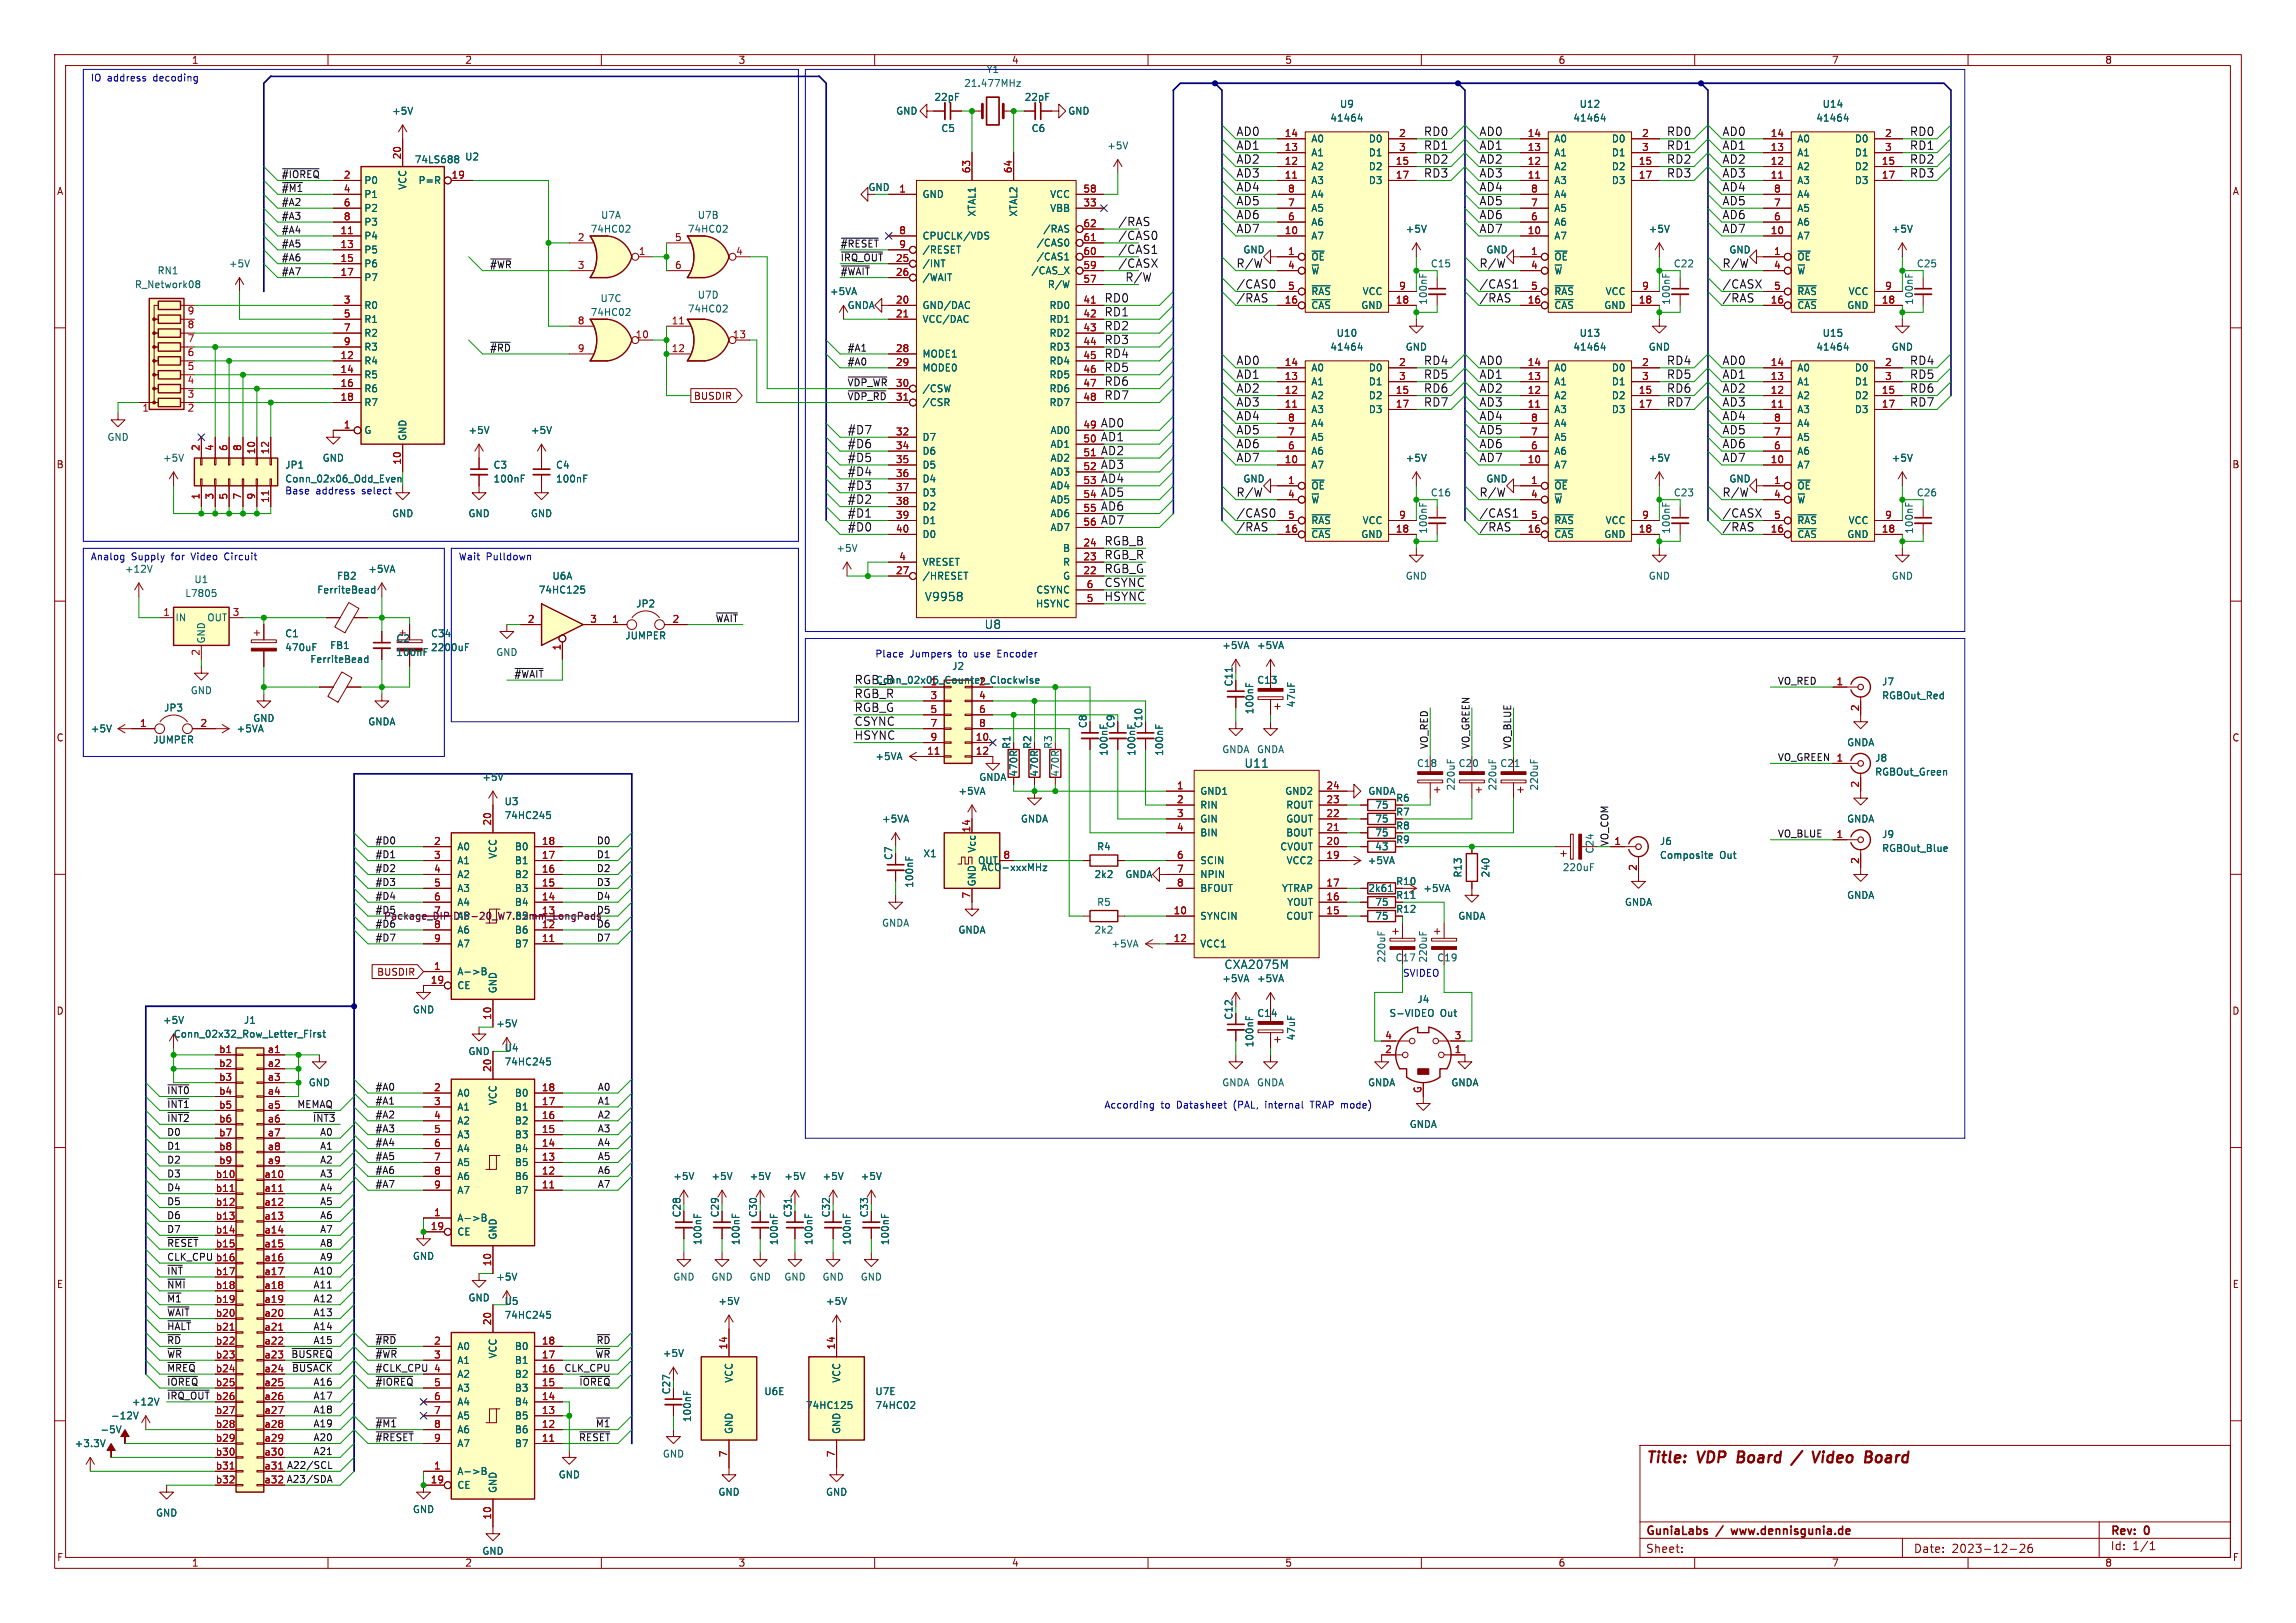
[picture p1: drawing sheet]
<svg xmlns="http://www.w3.org/2000/svg" width="420mm" height="297mm" viewBox="0 0 420 297" stroke-linecap="round" stroke-linejoin="round" font-family="sans-serif">
<defs><g id="words">
<g font-size="2.8" fill="#840000">
<text x="301" y="268.3">Title:</text>
<text x="310.6" y="268.3">VDP</text>
<text x="318.7" y="268.3">Board</text>
<text x="334.1" y="268.3">Video</text>
<text x="344.4" y="268.3">Board</text>
</g>
<g font-size="2.1" fill="#0f0f0f">
<text x="226.1" y="25">AD0</text>
<text x="226.1" y="27.5">AD1</text>
<text x="260.3" y="25">RD0</text>
<text x="260.3" y="27.5">RD1</text>
<text x="270.5" y="25">AD0</text>
<text x="270.5" y="27.5">AD1</text>
<text x="304.8" y="25">RD0</text>
<text x="304.8" y="27.5">RD1</text>
<text x="315" y="27.5">AD1</text>
<text x="315" y="25">AD0</text>
<text x="349.2" y="25">RD0</text>
<text x="349.2" y="27.5">RD1</text>
<text x="226.1" y="35.1">AD4</text>
<text x="226.1" y="32.6">AD3</text>
<text x="226.1" y="30.1">AD2</text>
<text x="260.3" y="32.6">RD3</text>
<text x="260.3" y="30.1">RD2</text>
<text x="270.5" y="32.6">AD3</text>
<text x="270.5" y="30.1">AD2</text>
<text x="270.5" y="35.1">AD4</text>
<text x="304.8" y="32.6">RD3</text>
<text x="304.8" y="30.1">RD2</text>
<text x="315" y="35.1">AD4</text>
<text x="315" y="30.1">AD2</text>
<text x="315" y="32.6">AD3</text>
<text x="349.2" y="30.1">RD2</text>
<text x="349.2" y="32.6">RD3</text>
<text x="204.5" y="41.5">/RAS</text>
<text x="226.1" y="40.2">AD6</text>
<text x="226.1" y="37.7">AD5</text>
<text x="270.5" y="37.7">AD5</text>
<text x="270.5" y="40.2">AD6</text>
<text x="315" y="37.7">AD5</text>
<text x="315" y="40.2">AD6</text>
<text x="204.5" y="44">/CAS0</text>
<text x="204.5" y="46.6">/CAS1</text>
<text x="226.1" y="42.8">AD7</text>
<text x="270.5" y="42.8">AD7</text>
<text x="315" y="42.8">AD7</text>
<text x="204.5" y="49.1">/CASX</text>
<text x="205.7" y="51.7">R/W</text>
<text x="226.1" y="49.1">R/W</text>
<text x="226.1" y="52.9">/CAS0</text>
<text x="270.5" y="52.9">/CAS1</text>
<text x="270.5" y="49.1">R/W</text>
<text x="315" y="52.9">/CASX</text>
<text x="315" y="49.1">R/W</text>
<text x="201.9" y="58">RD1</text>
<text x="201.9" y="55.5">RD0</text>
<text x="226.1" y="55.5">/RAS</text>
<text x="270.5" y="55.5">/RAS</text>
<text x="315" y="55.5">/RAS</text>
<text x="201.9" y="63.1">RD3</text>
<text x="201.9" y="65.6">RD4</text>
<text x="201.9" y="60.5">RD2</text>
<text x="201.9" y="68.2">RD5</text>
<text x="201.9" y="70.7">RD6</text>
<text x="226.1" y="69.4">AD1</text>
<text x="226.1" y="66.9">AD0</text>
<text x="226.1" y="72">AD2</text>
<text x="260.3" y="69.4">RD5</text>
<text x="260.3" y="66.9">RD4</text>
<text x="260.3" y="72">RD6</text>
<text x="270.5" y="72">AD2</text>
<text x="270.5" y="69.4">AD1</text>
<text x="270.5" y="66.9">AD0</text>
<text x="304.8" y="69.4">RD5</text>
<text x="304.8" y="72">RD6</text>
<text x="304.8" y="66.9">RD4</text>
<text x="315" y="72">AD2</text>
<text x="315" y="66.9">AD0</text>
<text x="315" y="69.4">AD1</text>
<text x="349.2" y="66.9">RD4</text>
<text x="349.2" y="69.4">RD5</text>
<text x="349.2" y="72">RD6</text>
<text x="201.9" y="73.2">RD7</text>
<text x="226.1" y="74.5">AD3</text>
<text x="226.1" y="77.1">AD4</text>
<text x="260.3" y="74.5">RD7</text>
<text x="270.5" y="77.1">AD4</text>
<text x="270.5" y="74.5">AD3</text>
<text x="304.8" y="74.5">RD7</text>
<text x="315" y="77.1">AD4</text>
<text x="315" y="74.5">AD3</text>
<text x="349.2" y="74.5">RD7</text>
<text x="154.9" y="79.6">#D7</text>
<text x="154.9" y="82.1">#D6</text>
<text x="201.3" y="78.3">AD0</text>
<text x="201.3" y="80.9">AD1</text>
<text x="201.3" y="83.4">AD2</text>
<text x="226.1" y="79.6">AD5</text>
<text x="226.1" y="82.1">AD6</text>
<text x="270.5" y="79.6">AD5</text>
<text x="270.5" y="82.1">AD6</text>
<text x="315" y="82.1">AD6</text>
<text x="315" y="79.6">AD5</text>
<text x="154.9" y="87.2">#D4</text>
<text x="154.9" y="84.7">#D5</text>
<text x="154.9" y="89.8">#D3</text>
<text x="201.3" y="85.9">AD3</text>
<text x="201.3" y="88.5">AD4</text>
<text x="226.1" y="84.7">AD7</text>
<text x="270.5" y="84.7">AD7</text>
<text x="315" y="84.7">AD7</text>
<text x="154.9" y="94.8">#D1</text>
<text x="154.9" y="92.3">#D2</text>
<text x="201.3" y="93.6">AD6</text>
<text x="201.3" y="91">AD5</text>
<text x="226.1" y="91">R/W</text>
<text x="226.1" y="94.8">/CAS0</text>
<text x="270.5" y="91">R/W</text>
<text x="270.5" y="94.8">/CAS1</text>
<text x="315" y="94.8">/CASX</text>
<text x="315" y="91">R/W</text>
<text x="154.9" y="97.4">#D0</text>
<text x="201.3" y="96.1">AD7</text>
<text x="201.9" y="99.9">RGB_B</text>
<text x="226.1" y="97.4">/RAS</text>
<text x="270.5" y="97.4">/RAS</text>
<text x="315" y="97.4">/RAS</text>
<text x="201.9" y="105">RGB_G</text>
<text x="201.9" y="107.5">CSYNC</text>
<text x="201.9" y="102.5">RGB_R</text>
<text x="201.9" y="110.1">HSYNC</text>
<text x="156.2" y="127.9">RGB_R</text>
<text x="156.2" y="130.4">RGB_G</text>
<text x="156.2" y="135.5">HSYNC</text>
<text x="156.2" y="132.9">CSYNC</text>
</g>
<g font-size="2.1" fill="#006464">
<text x="169.1" y="110.2">V9958</text>
<text x="180" y="115.3">U8</text>
<text x="156.2" y="125.3">RGB_B</text>
<text x="227.5" y="140.7">U11</text>
<text x="223.9" y="177.5">CXA2075M</text>
</g>
<g font-size="2.1" fill="#840000">
<text x="301" y="281.3">GuniaLabs</text>
<text x="314.2" y="281.3">/</text>
<text x="317.5" y="281.3">www.dennisgunia.de</text>
<text x="386" y="281.3">Rev:</text>
<text x="392.4" y="281.3">0</text>
<text x="301" y="284.4">Sheet:</text>
<text x="350" y="284.4">Date:</text>
<text x="357" y="284.4">2023-12-26</text>
<text x="386" y="283.9">Id:</text>
<text x="390.1" y="283.9">1/1</text>
</g>
<g font-size="1.8" fill="#840000">
<text x="35" y="11.9">1</text>
<text x="85" y="11.9">2</text>
<text x="135" y="11.9">3</text>
<text x="185" y="11.9">4</text>
<text x="235" y="11.9">5</text>
<text x="285" y="11.9">6</text>
<text x="335" y="11.9">7</text>
<text x="385" y="11.9">8</text>
<text x="10.3" y="35.9">A</text>
<text x="408.3" y="35.9">A</text>
<text x="126.8" y="73.3">BUSDIR</text>
<text x="10.3" y="85.9">B</text>
<text x="408.2" y="85.9">B</text>
<text x="10.3" y="135.9">C</text>
<text x="185" y="137.2" transform="rotate(-90 185 137.2)">R1</text>
<text x="188.8" y="137.2" transform="rotate(-90 188.8 137.2)">R2</text>
<text x="408.2" y="135.9">C</text>
<text x="255.3" y="149.5">R7</text>
<text x="255.3" y="146.9">R6</text>
<text x="255.3" y="154.5">R9</text>
<text x="255.3" y="152">R8</text>
<text x="255.3" y="164.7">R11</text>
<text x="255.3" y="162.2">R10</text>
<text x="255.3" y="167.2">R12</text>
<text x="68.9" y="178.8">BUSDIR</text>
<text x="10.3" y="185.9">D</text>
<text x="408.2" y="185.9">D</text>
<text x="10.3" y="235.9">E</text>
<text x="408.3" y="235.9">E</text>
<text x="10.3" y="285.9">F</text>
<text x="35" y="286.9">1</text>
<text x="85" y="286.9">2</text>
<text x="135" y="286.9">3</text>
<text x="185" y="286.9">4</text>
<text x="235" y="286.9">5</text>
<text x="285" y="286.9">6</text>
<text x="335" y="286.9">7</text>
<text x="385" y="286.9">8</text>
<text x="408.3" y="285.9">F</text>
</g>
<g font-size="1.8" fill="#0000c2">
<text x="16.5" y="15">IO</text>
<text x="19.6" y="15">address</text>
<text x="28.2" y="15">decoding</text>
<text x="52.1" y="90.6">Base</text>
<text x="57.8" y="90.6">address</text>
<text x="66.3" y="90.6">select</text>
<text x="16.5" y="102.6">Analog</text>
<text x="24" y="102.6">Supply</text>
<text x="31.5" y="102.6">for</text>
<text x="35.3" y="102.6">Video</text>
<text x="41.6" y="102.6">Circuit</text>
<text x="83.8" y="102.6">Wait</text>
<text x="88.9" y="102.6">Pulldown</text>
<text x="160" y="120.4">Place</text>
<text x="166.5" y="120.4">Jumpers</text>
<text x="175.5" y="120.4">to</text>
<text x="178.5" y="120.4">use</text>
<text x="183" y="120.4">Encoder</text>
<text x="256.5" y="178.8">SVIDEO</text>
<text x="201.9" y="203">According</text>
<text x="212.4" y="203">to</text>
<text x="215.4" y="203">Datasheet</text>
<text x="225.9" y="203">(PAL,</text>
<text x="232" y="203">internal</text>
<text x="240.4" y="203">TRAP mode)</text>
</g>
<g font-size="1.8" fill="#006464">
<text x="176.3" y="16.1">21.477MHz</text>
<text x="180.4" y="13.6">Y1</text>
<text x="71.6" y="21.2">+5V</text>
<text x="163.8" y="21.2">GND</text>
<text x="170.8" y="18.6">22pF</text>
<text x="187.3" y="18.6">22pF</text>
<text x="195.3" y="21.2">GND</text>
<text x="243.3" y="22.5">41464</text>
<text x="245" y="19.9">U9</text>
<text x="287.7" y="22.5">41464</text>
<text x="288.9" y="19.9">U12</text>
<text x="332.2" y="22.5">41464</text>
<text x="333.3" y="19.9">U14</text>
<text x="85" y="29.6">U2</text>
<text x="172.1" y="24.4">C5</text>
<text x="188.6" y="24.4">C6</text>
<text x="202.4" y="27.5">+5V</text>
<text x="239.8" y="28.8">A1</text>
<text x="239.8" y="26.3">A0</text>
<text x="250.3" y="26.3">D0</text>
<text x="250.3" y="28.8">D1</text>
<text x="284.2" y="28.8">A1</text>
<text x="284.2" y="26.3">A0</text>
<text x="294.8" y="26.3">D0</text>
<text x="294.8" y="28.8">D1</text>
<text x="328.7" y="28.8">A1</text>
<text x="328.7" y="26.3">A0</text>
<text x="339.2" y="26.3">D0</text>
<text x="339.2" y="28.8">D1</text>
<text x="66.5" y="33.9">P0</text>
<text x="74.5" y="34.8" transform="rotate(-90 74.5 34.8)">VCC</text>
<text x="75.8" y="30.1">74LS688</text>
<text x="76.5" y="33.9">P=R</text>
<text x="158.8" y="35.2">GND</text>
<text x="239.8" y="33.9">A3</text>
<text x="239.8" y="31.3">A2</text>
<text x="250.3" y="31.3">D2</text>
<text x="250.3" y="33.9">D3</text>
<text x="284.2" y="33.9">A3</text>
<text x="284.2" y="31.3">A2</text>
<text x="294.8" y="31.3">D2</text>
<text x="294.8" y="33.9">D3</text>
<text x="328.7" y="33.9">A3</text>
<text x="328.7" y="31.3">A2</text>
<text x="339.2" y="31.3">D2</text>
<text x="339.2" y="33.9">D3</text>
<text x="66.5" y="36.4">P1</text>
<text x="66.5" y="39">P2</text>
<text x="66.5" y="41.5">P3</text>
<text x="109.8" y="40.2">U7A</text>
<text x="127.5" y="40.2">U7B</text>
<text x="168.7" y="36.4">GND</text>
<text x="178.7" y="39.7" transform="rotate(-90 178.7 39.7)">XTAL1</text>
<text x="186.3" y="39.7" transform="rotate(-90 186.3 39.7)">XTAL2</text>
<text x="192" y="39">VBB</text>
<text x="192" y="36.4">VCC</text>
<text x="239.8" y="41.5">A6</text>
<text x="239.8" y="39">A5</text>
<text x="239.8" y="36.4">A4</text>
<text x="284.2" y="41.5">A6</text>
<text x="284.2" y="39">A5</text>
<text x="284.2" y="36.4">A4</text>
<text x="328.7" y="41.5">A6</text>
<text x="328.7" y="39">A5</text>
<text x="328.7" y="36.4">A4</text>
<text x="66.5" y="44">P4</text>
<text x="66.5" y="46.6">P5</text>
<text x="107.9" y="42.8">74HC02</text>
<text x="125.7" y="42.8">74HC02</text>
<text x="168.7" y="44">CPUCLK/VDS</text>
<text x="168.7" y="46.6">/RESET</text>
<text x="189.5" y="47.9">/CAS1</text>
<text x="189.5" y="45.3">/CAS0</text>
<text x="190.7" y="42.8">/RAS</text>
<text x="227.3" y="46.6">GND</text>
<text x="239.8" y="47.9">~{OE}</text>
<text x="239.8" y="44">A7</text>
<text x="257" y="42.8">+5V</text>
<text x="271.8" y="46.6">GND</text>
<text x="284.2" y="47.9">~{OE}</text>
<text x="284.2" y="44">A7</text>
<text x="301.5" y="42.8">+5V</text>
<text x="316.2" y="46.6">GND</text>
<text x="328.7" y="47.9">~{OE}</text>
<text x="328.7" y="44">A7</text>
<text x="345.9" y="42.8">+5V</text>
<text x="24.6" y="52.9">R_Network08</text>
<text x="28.7" y="50.4">RN1</text>
<text x="41.8" y="49.1">+5V</text>
<text x="66.5" y="49.1">P6</text>
<text x="66.5" y="51.7">P7</text>
<text x="168.7" y="49.1">/INT</text>
<text x="168.7" y="51.7">/WAIT</text>
<text x="188.6" y="50.4">/CAS_X</text>
<text x="191.6" y="52.9">R/W</text>
<text x="239.8" y="50.4">~{W}</text>
<text x="261.6" y="49.1">C15</text>
<text x="284.2" y="50.4">~{W}</text>
<text x="306.1" y="49.1">C22</text>
<text x="328.7" y="50.4">~{W}</text>
<text x="350.5" y="49.1">C25</text>
<text x="66.5" y="56.7">R0</text>
<text x="66.5" y="59.3">R1</text>
<text x="107.9" y="58">74HC02</text>
<text x="109.8" y="55.5">U7C</text>
<text x="125.7" y="57.4">74HC02</text>
<text x="127.5" y="54.8">U7D</text>
<text x="151.7" y="54.2">+5VA</text>
<text x="154.9" y="56.7">GNDA</text>
<text x="168.7" y="56.7">GND/DAC</text>
<text x="168.7" y="59.3">VCC/DAC</text>
<text x="191.9" y="56.7">RD0</text>
<text x="191.9" y="59.3">RD1</text>
<text x="239.8" y="56.7">~{CAS}</text>
<text x="239.8" y="54.2">~{RAS}</text>
<text x="248.9" y="56.7">GND</text>
<text x="249.2" y="54.2">VCC</text>
<text x="261.2" y="55.9" transform="rotate(-90 261.2 55.9)">100nF</text>
<text x="284.2" y="56.7">~{CAS}</text>
<text x="284.2" y="54.2">~{RAS}</text>
<text x="293.4" y="56.7">GND</text>
<text x="293.6" y="54.2">VCC</text>
<text x="305.7" y="55.9" transform="rotate(-90 305.7 55.9)">100nF</text>
<text x="328.7" y="56.7">~{CAS}</text>
<text x="328.7" y="54.2">~{RAS}</text>
<text x="337.8" y="56.7">GND</text>
<text x="338.1" y="54.2">VCC</text>
<text x="350.1" y="55.9" transform="rotate(-90 350.1 55.9)">100nF</text>
<text x="66.5" y="61.8">R2</text>
<text x="66.5" y="64.4">R3</text>
<text x="168.7" y="65.6">MODE1</text>
<text x="191.9" y="61.8">RD2</text>
<text x="191.9" y="64.4">RD3</text>
<text x="243.3" y="64.4">41464</text>
<text x="244.4" y="61.8">U10</text>
<text x="257" y="64.4">GND</text>
<text x="287.7" y="64.4">41464</text>
<text x="288.9" y="61.8">U13</text>
<text x="301.5" y="64.4">GND</text>
<text x="332.2" y="64.4">41464</text>
<text x="333.3" y="61.8">U15</text>
<text x="345.9" y="64.4">GND</text>
<text x="66.5" y="66.9">R4</text>
<text x="66.5" y="69.4">R5</text>
<text x="66.5" y="72">R6</text>
<text x="168.7" y="68.2">MODE0</text>
<text x="168.7" y="72">/CSW</text>
<text x="191.9" y="66.9">RD4</text>
<text x="191.9" y="69.4">RD5</text>
<text x="191.9" y="72">RD6</text>
<text x="239.8" y="70.7">A1</text>
<text x="239.8" y="68.2">A0</text>
<text x="250.3" y="68.2">D0</text>
<text x="250.3" y="70.7">D1</text>
<text x="284.2" y="70.7">A1</text>
<text x="284.2" y="68.2">A0</text>
<text x="294.8" y="68.2">D0</text>
<text x="294.8" y="70.7">D1</text>
<text x="328.7" y="70.7">A1</text>
<text x="328.7" y="68.2">A0</text>
<text x="339.2" y="68.2">D0</text>
<text x="339.2" y="70.7">D1</text>
<text x="66.5" y="74.5">R7</text>
<text x="168.7" y="74.5">/CSR</text>
<text x="191.9" y="74.5">RD7</text>
<text x="239.8" y="75.8">A3</text>
<text x="239.8" y="73.3">A2</text>
<text x="250.3" y="73.3">D2</text>
<text x="250.3" y="75.8">D3</text>
<text x="284.2" y="75.8">A3</text>
<text x="284.2" y="73.3">A2</text>
<text x="294.8" y="73.3">D2</text>
<text x="294.8" y="75.8">D3</text>
<text x="328.7" y="75.8">A3</text>
<text x="328.7" y="73.3">A2</text>
<text x="339.2" y="73.3">D2</text>
<text x="339.2" y="75.8">D3</text>
<text x="19.6" y="80.9">GND</text>
<text x="66.5" y="79.6">G</text>
<text x="74.5" y="80.8" transform="rotate(-90 74.5 80.8)">GND</text>
<text x="85.6" y="79.6">+5V</text>
<text x="97" y="79.6">+5V</text>
<text x="168.7" y="80.9">D7</text>
<text x="168.7" y="83.4">D6</text>
<text x="192.1" y="79.6">AD0</text>
<text x="192.1" y="82.1">AD1</text>
<text x="239.8" y="83.4">A6</text>
<text x="239.8" y="80.9">A5</text>
<text x="239.8" y="78.3">A4</text>
<text x="284.2" y="83.4">A6</text>
<text x="284.2" y="80.9">A5</text>
<text x="284.2" y="78.3">A4</text>
<text x="328.7" y="83.4">A6</text>
<text x="328.7" y="80.9">A5</text>
<text x="328.7" y="78.3">A4</text>
<text x="29.7" y="84.7">+5V</text>
<text x="52.1" y="86">JP1</text>
<text x="52.1" y="88.5">Conn_02x06_Odd_Even</text>
<text x="58.9" y="84.7">GND</text>
<text x="90.2" y="86">C3</text>
<text x="90.2" y="88.5">100nF</text>
<text x="101.6" y="86">C4</text>
<text x="101.6" y="88.5">100nF</text>
<text x="168.7" y="86">D5</text>
<text x="168.7" y="88.5">D4</text>
<text x="192.1" y="84.7">AD2</text>
<text x="192.1" y="87.2">AD3</text>
<text x="192.1" y="89.8">AD4</text>
<text x="227.3" y="88.5">GND</text>
<text x="239.8" y="89.8">~{OE}</text>
<text x="239.8" y="86">A7</text>
<text x="257" y="84.7">+5V</text>
<text x="271.8" y="88.5">GND</text>
<text x="284.2" y="89.8">~{OE}</text>
<text x="284.2" y="86">A7</text>
<text x="301.5" y="84.7">+5V</text>
<text x="316.2" y="88.5">GND</text>
<text x="328.7" y="89.8">~{OE}</text>
<text x="328.7" y="86">A7</text>
<text x="345.9" y="84.7">+5V</text>
<text x="71.6" y="94.8">GND</text>
<text x="85.6" y="94.8">GND</text>
<text x="97" y="94.8">GND</text>
<text x="168.7" y="91">D3</text>
<text x="168.7" y="93.6">D2</text>
<text x="192.1" y="92.3">AD5</text>
<text x="192.1" y="94.8">AD6</text>
<text x="239.8" y="92.3">~{W}</text>
<text x="261.6" y="91">C16</text>
<text x="284.2" y="92.3">~{W}</text>
<text x="306.1" y="91">C23</text>
<text x="328.7" y="92.3">~{W}</text>
<text x="350.5" y="91">C26</text>
<text x="152.9" y="101.2">+5V</text>
<text x="168.7" y="96.1">D1</text>
<text x="168.7" y="98.7">D0</text>
<text x="192.1" y="97.4">AD7</text>
<text x="194.4" y="101.2">B</text>
<text x="239.8" y="98.7">~{CAS}</text>
<text x="239.8" y="96.1">~{RAS}</text>
<text x="248.9" y="98.7">GND</text>
<text x="249.2" y="96.1">VCC</text>
<text x="261.2" y="97.8" transform="rotate(-90 261.2 97.8)">100nF</text>
<text x="284.2" y="98.7">~{CAS}</text>
<text x="284.2" y="96.1">~{RAS}</text>
<text x="293.4" y="98.7">GND</text>
<text x="293.6" y="96.1">VCC</text>
<text x="305.7" y="97.8" transform="rotate(-90 305.7 97.8)">100nF</text>
<text x="328.7" y="98.7">~{CAS}</text>
<text x="328.7" y="96.1">~{RAS}</text>
<text x="337.8" y="98.7">GND</text>
<text x="338.1" y="96.1">VCC</text>
<text x="350.1" y="97.8" transform="rotate(-90 350.1 97.8)">100nF</text>
<text x="22.8" y="105">+12V</text>
<text x="35.5" y="106.9">U1</text>
<text x="61.6" y="106.3">FB2</text>
<text x="67.3" y="105">+5VA</text>
<text x="101" y="106.3">U6A</text>
<text x="168.7" y="106.3">/HRESET</text>
<text x="168.7" y="103.7">VRESET</text>
<text x="194.4" y="106.3">G</text>
<text x="194.4" y="103.7">R</text>
<text x="257" y="106.3">GND</text>
<text x="301.5" y="106.3">GND</text>
<text x="345.9" y="106.3">GND</text>
<text x="32" y="113.9">IN</text>
<text x="33.8" y="109.4">L7805</text>
<text x="37.8" y="113.9">OUT</text>
<text x="57.9" y="108.8">FerriteBead</text>
<text x="98.4" y="108.8">74HC125</text>
<text x="116.3" y="111.4">JP2</text>
<text x="189.4" y="111.4">HSYNC</text>
<text x="189.5" y="108.8">CSYNC</text>
<text x="37.7" y="117.9" transform="rotate(-90 37.7 117.9)">GND</text>
<text x="52.1" y="116.8">C1</text>
<text x="52.1" y="119.4">470uF</text>
<text x="60.3" y="119">FB1</text>
<text x="72.4" y="117.7">C2</text>
<text x="78.7" y="116.8">C34</text>
<text x="78.7" y="119.4">2200uF</text>
<text x="114.3" y="117.2">JUMPER</text>
<text x="223.5" y="119">+5VA</text>
<text x="229.8" y="119">+5VA</text>
<text x="56.7" y="121.5">FerriteBead</text>
<text x="72.4" y="120.2">100nF</text>
<text x="90.7" y="120.2">GND</text>
<text x="160.1" y="125.3">Conn_02x05_Counter_Clockwise</text>
<text x="174.1" y="122.8">J2</text>
<text x="225.7" y="125.7" transform="rotate(-90 225.7 125.7)">C11</text>
<text x="229.9" y="125.3">C13</text>
<text x="344.2" y="125.6">J7</text>
<text x="29.9" y="130.4">JP3</text>
<text x="34.8" y="127.2">GND</text>
<text x="229.5" y="130.8" transform="rotate(-90 229.5 130.8)">100nF</text>
<text x="237.1" y="129.5" transform="rotate(-90 237.1 129.5)">47uF</text>
<text x="344.2" y="128.2">RGBOut_Red</text>
<text x="16.5" y="134.2">+5V</text>
<text x="27.9" y="136.2">JUMPER</text>
<text x="43.2" y="134.2">+5VA</text>
<text x="46.2" y="132.3">GND</text>
<text x="67.3" y="132.9">GNDA</text>
<text x="192.6" y="137.2" transform="rotate(-90 192.6 137.2)">R3</text>
<text x="199" y="133.3" transform="rotate(-90 199 133.3)">C8</text>
<text x="204.1" y="133.3" transform="rotate(-90 204.1 133.3)">C9</text>
<text x="209.1" y="133.3" transform="rotate(-90 209.1 133.3)">C10</text>
<text x="337.8" y="136.8">GNDA</text>
<text x="88.1" y="143.1">+5V</text>
<text x="160" y="139.3">+5VA</text>
<text x="179" y="143.1">GNDA</text>
<text x="186.3" y="142.2" transform="rotate(-90 186.3 142.2)">470R</text>
<text x="190.1" y="142.2" transform="rotate(-90 190.1 142.2)">470R</text>
<text x="193.9" y="142.2" transform="rotate(-90 193.9 142.2)">470R</text>
<text x="202.8" y="138.4" transform="rotate(-90 202.8 138.4)">100nF</text>
<text x="207.9" y="138.4" transform="rotate(-90 207.9 138.4)">100nF</text>
<text x="213" y="138.4" transform="rotate(-90 213 138.4)">100nF</text>
<text x="223.5" y="138">GNDA</text>
<text x="229.8" y="138">GNDA</text>
<text x="259.1" y="140.6">C18</text>
<text x="266.7" y="140.6">C20</text>
<text x="274.3" y="140.6">C21</text>
<text x="342.9" y="139.6">J8</text>
<text x="342.9" y="142.1">RGBOut_Green</text>
<text x="92.2" y="147.5">U3</text>
<text x="175.2" y="145.6">+5VA</text>
<text x="219.5" y="145.6">GND1</text>
<text x="219.5" y="148.2">RIN</text>
<text x="235" y="145.6">GND2</text>
<text x="235.2" y="148.2">ROUT</text>
<text x="250.2" y="145.6">GNDA</text>
<text x="251.5" y="148.2">75</text>
<text x="266.3" y="144.8" transform="rotate(-90 266.3 144.8)">220uF</text>
<text x="273.9" y="144.8" transform="rotate(-90 273.9 144.8)">220uF</text>
<text x="281.5" y="144.8" transform="rotate(-90 281.5 144.8)">220uF</text>
<text x="83.6" y="155.8">A0</text>
<text x="92.2" y="150.1">74HC245</text>
<text x="94.1" y="155.8">B0</text>
<text x="161.2" y="150.7">+5VA</text>
<text x="186.6" y="150.7">GNDA</text>
<text x="200.6" y="155.8">R4</text>
<text x="219.5" y="150.7">GIN</text>
<text x="219.5" y="153.3">BIN</text>
<text x="234.1" y="155.8">CVOUT</text>
<text x="235.2" y="153.3">BOUT</text>
<text x="235.2" y="150.7">GOUT</text>
<text x="251.5" y="150.7">75</text>
<text x="251.5" y="155.8">43</text>
<text x="251.5" y="153.3">75</text>
<text x="303.5" y="154.8">J6</text>
<text x="337.8" y="150.7">GNDA</text>
<text x="344.2" y="153.6">J9</text>
<text x="83.6" y="158.3">A1</text>
<text x="83.6" y="160.9">A2</text>
<text x="91" y="157.2" transform="rotate(-90 91 157.2)">VCC</text>
<text x="94.1" y="160.9">B2</text>
<text x="94.1" y="158.3">B1</text>
<text x="163.4" y="157.5" transform="rotate(-90 163.4 157.5)">C7</text>
<text x="168.8" y="157.1">X1</text>
<text x="178.7" y="156.1" transform="rotate(-90 178.7 156.1)">Vcc</text>
<text x="178.8" y="158.3">OUT</text>
<text x="179.4" y="159.6">ACO-xxxMHz</text>
<text x="200.1" y="160.9">2k2</text>
<text x="205.7" y="160.9">GNDA</text>
<text x="219.5" y="158.3">SCIN</text>
<text x="219.5" y="160.9">NPIN</text>
<text x="235.2" y="158.3">VCC2</text>
<text x="250.1" y="158.3">+5VA</text>
<text x="267.6" y="160.7" transform="rotate(-90 267.6 160.7)">R13</text>
<text x="272.6" y="160.7" transform="rotate(-90 272.6 160.7)">240</text>
<text x="285.8" y="159.6">220uF</text>
<text x="291.7" y="156.3" transform="rotate(-90 291.7 156.3)">C24</text>
<text x="303.5" y="157.4">Composite</text>
<text x="314.6" y="157.4">Out</text>
<text x="344.2" y="156.1">RGBOut_Blue</text>
<text x="83.6" y="163.4">A3</text>
<text x="83.6" y="166">A4</text>
<text x="94.1" y="166">B4</text>
<text x="94.1" y="163.4">B3</text>
<text x="167.2" y="162.6" transform="rotate(-90 167.2 162.6)">100nF</text>
<text x="178.7" y="162.3" transform="rotate(-90 178.7 162.3)">GND</text>
<text x="200.6" y="166">R5</text>
<text x="219.5" y="163.4">BFOUT</text>
<text x="234.4" y="163.4">YTRAP</text>
<text x="235.4" y="166">YOUT</text>
<text x="250.2" y="163.4">2k61</text>
<text x="251.5" y="166">75</text>
<text x="260.3" y="163.4">+5VA</text>
<text x="297.1" y="166">GNDA</text>
<text x="337.8" y="164.7">GNDA</text>
<text x="83.6" y="168.5">A5</text>
<text x="83.6" y="171">A6</text>
<text x="83.6" y="173.6">A7</text>
<text x="94.1" y="173.6">B7</text>
<text x="94.1" y="171">B6</text>
<text x="94.1" y="168.5">B5</text>
<text x="161.2" y="169.8">GNDA</text>
<text x="175.2" y="171">GNDA</text>
<text x="200.1" y="171">2k2</text>
<text x="203.2" y="173.6">+5VA</text>
<text x="219.5" y="168.5">SYNCIN</text>
<text x="219.5" y="173.6">VCC1</text>
<text x="235.2" y="168.5">COUT</text>
<text x="251.5" y="168.5">75</text>
<text x="266.7" y="168.5">GNDA</text>
<text x="83.6" y="178.7">A-&gt;B</text>
<text x="223.5" y="179.9">+5VA</text>
<text x="229.8" y="179.9">+5VA</text>
<text x="253.6" y="176.3" transform="rotate(-90 253.6 176.3)">220uF</text>
<text x="255.2" y="176.1">C17</text>
<text x="261.2" y="176.3" transform="rotate(-90 261.2 176.3)">220uF</text>
<text x="262.8" y="176.1">C19</text>
<text x="75.4" y="185.6">GND</text>
<text x="83.6" y="181.2">CE</text>
<text x="91" y="181.9" transform="rotate(-90 91 181.9)">GND</text>
<text x="259.2" y="183.7">J4</text>
<text x="29.7" y="187.6">+5V</text>
<text x="31.7" y="190.1">Conn_02x32_Row_Letter_First</text>
<text x="44.5" y="187.6">J1</text>
<text x="90.7" y="188.2">+5V</text>
<text x="225.7" y="186.7" transform="rotate(-90 225.7 186.7)">C12</text>
<text x="229.5" y="191.8" transform="rotate(-90 229.5 191.8)">100nF</text>
<text x="229.9" y="186.3">C14</text>
<text x="237.1" y="190.5" transform="rotate(-90 237.1 190.5)">47uF</text>
<text x="254.1" y="186.3">S-VIDEO</text>
<text x="263.5" y="186.3">Out</text>
<text x="85.6" y="193.3">GND</text>
<text x="92.2" y="192.6">U4</text>
<text x="92.2" y="195.2">74HC245</text>
<text x="56.4" y="199">GND</text>
<text x="83.6" y="200.9">A0</text>
<text x="83.6" y="203.4">A1</text>
<text x="91" y="202.3" transform="rotate(-90 91 202.3)">VCC</text>
<text x="94.1" y="203.4">B1</text>
<text x="94.1" y="200.9">B0</text>
<text x="223.5" y="199">GNDA</text>
<text x="229.8" y="199">GNDA</text>
<text x="250.1" y="199">GNDA</text>
<text x="265.4" y="199">GNDA</text>
<text x="83.6" y="206">A2</text>
<text x="83.6" y="208.5">A3</text>
<text x="94.1" y="208.5">B3</text>
<text x="94.1" y="206">B2</text>
<text x="257.8" y="206.6">GNDA</text>
<text x="83.6" y="211">A4</text>
<text x="83.6" y="213.6">A5</text>
<text x="94.1" y="213.6">B5</text>
<text x="94.1" y="211">B4</text>
<text x="83.6" y="216.1">A6</text>
<text x="83.6" y="218.7">A7</text>
<text x="94.1" y="218.7">B7</text>
<text x="94.1" y="216.1">B6</text>
<text x="123.1" y="216.1">+5V</text>
<text x="130" y="216.1">+5V</text>
<text x="137" y="216.1">+5V</text>
<text x="143.4" y="216.1">+5V</text>
<text x="150.4" y="216.1">+5V</text>
<text x="157.3" y="216.1">+5V</text>
<text x="83.6" y="223.7">A-&gt;B</text>
<text x="83.6" y="226.3">CE</text>
<text x="91" y="226.9" transform="rotate(-90 91 226.9)">GND</text>
<text x="124.7" y="222.9" transform="rotate(-90 124.7 222.9)">C28</text>
<text x="128.5" y="228" transform="rotate(-90 128.5 228)">100nF</text>
<text x="131.7" y="222.9" transform="rotate(-90 131.7 222.9)">C29</text>
<text x="135.5" y="228" transform="rotate(-90 135.5 228)">100nF</text>
<text x="138.7" y="222.9" transform="rotate(-90 138.7 222.9)">C30</text>
<text x="142.5" y="228" transform="rotate(-90 142.5 228)">100nF</text>
<text x="145" y="222.9" transform="rotate(-90 145 222.9)">C31</text>
<text x="148.8" y="228" transform="rotate(-90 148.8 228)">100nF</text>
<text x="152" y="222.9" transform="rotate(-90 152 222.9)">C32</text>
<text x="155.8" y="228" transform="rotate(-90 155.8 228)">100nF</text>
<text x="159" y="222.9" transform="rotate(-90 159 222.9)">C33</text>
<text x="162.8" y="228" transform="rotate(-90 162.8 228)">100nF</text>
<text x="75.4" y="230.7">GND</text>
<text x="85.6" y="238.4">GND</text>
<text x="90.7" y="234.5">+5V</text>
<text x="92.2" y="239">U5</text>
<text x="123.1" y="234.5">GND</text>
<text x="130" y="234.5">GND</text>
<text x="131.3" y="239">+5V</text>
<text x="137" y="234.5">GND</text>
<text x="143.4" y="234.5">GND</text>
<text x="150.4" y="234.5">GND</text>
<text x="151" y="239">+5V</text>
<text x="157.3" y="234.5">GND</text>
<text x="92.2" y="241.5">74HC245</text>
<text x="83.6" y="247.2">A0</text>
<text x="83.6" y="249.8">A1</text>
<text x="91" y="248.7" transform="rotate(-90 91 248.7)">VCC</text>
<text x="94.1" y="249.8">B1</text>
<text x="94.1" y="247.2">B0</text>
<text x="121.2" y="248.5">+5V</text>
<text x="24" y="257.4">+12V</text>
<text x="83.6" y="252.3">A2</text>
<text x="83.6" y="254.9">A3</text>
<text x="83.6" y="257.4">A4</text>
<text x="94.1" y="257.4">B4</text>
<text x="94.1" y="254.9">B3</text>
<text x="94.1" y="252.3">B2</text>
<text x="122.8" y="255.3" transform="rotate(-90 122.8 255.3)">C27</text>
<text x="134.2" y="253.1" transform="rotate(-90 134.2 253.1)">VCC</text>
<text x="139.7" y="255.5">U6E</text>
<text x="153.9" y="253.1" transform="rotate(-90 153.9 253.1)">VCC</text>
<text x="160" y="255.5">U7E</text>
<text x="18.3" y="262.5">-5V</text>
<text x="20.2" y="259.9">-12V</text>
<text x="83.6" y="259.9">A5</text>
<text x="83.6" y="262.5">A6</text>
<text x="94.1" y="262.5">B6</text>
<text x="94.1" y="259.9">B5</text>
<text x="126.6" y="260.3" transform="rotate(-90 126.6 260.3)">100nF</text>
<text x="134.2" y="262.5" transform="rotate(-90 134.2 262.5)">GND</text>
<text x="147.3" y="258">74HC125</text>
<text x="153.9" y="262.5" transform="rotate(-90 153.9 262.5)">GND</text>
<text x="160" y="258">74HC02</text>
<text x="13.6" y="265">+3.3V</text>
<text x="83.6" y="265">A7</text>
<text x="94.1" y="265">B7</text>
<text x="121.2" y="266.9">GND</text>
<text x="83.6" y="270.1">A-&gt;B</text>
<text x="83.6" y="272.6">CE</text>
<text x="91" y="273.3" transform="rotate(-90 91 273.3)">GND</text>
<text x="102.1" y="270.7">GND</text>
<text x="131.3" y="273.9">GND</text>
<text x="151" y="273.9">GND</text>
<text x="28.4" y="277.7">GND</text>
<text x="75.4" y="277.1">GND</text>
<text x="88.1" y="284.7">GND</text>
</g>
<g font-size="1.8" fill="#a90000">
<text x="73.4" y="29.3" transform="rotate(-90 73.4 29.3)">20</text>
<text x="234.9" y="27.7">13</text>
<text x="234.9" y="25.1">14</text>
<text x="255.8" y="25.1">2</text>
<text x="255.8" y="27.7">3</text>
<text x="279.4" y="27.7">13</text>
<text x="279.4" y="25.1">14</text>
<text x="300.3" y="25.1">2</text>
<text x="300.3" y="27.7">3</text>
<text x="323.8" y="27.7">13</text>
<text x="323.8" y="25.1">14</text>
<text x="344.7" y="25.1">2</text>
<text x="344.7" y="27.7">3</text>
<text x="62.8" y="32.8">2</text>
<text x="62.8" y="35.3">4</text>
<text x="82.5" y="32.8">19</text>
<text x="164.4" y="35.3">1</text>
<text x="177.5" y="31.8" transform="rotate(-90 177.5 31.8)">63</text>
<text x="185.2" y="31.8" transform="rotate(-90 185.2 31.8)">64</text>
<text x="198.1" y="35.3">58</text>
<text x="234.9" y="32.8">11</text>
<text x="234.9" y="30.2">12</text>
<text x="235.5" y="35.3">8</text>
<text x="255.2" y="30.2">15</text>
<text x="255.2" y="32.8">17</text>
<text x="279.4" y="32.8">11</text>
<text x="279.4" y="30.2">12</text>
<text x="280" y="35.3">8</text>
<text x="299.7" y="30.2">15</text>
<text x="299.7" y="32.8">17</text>
<text x="323.8" y="32.8">11</text>
<text x="323.8" y="30.2">12</text>
<text x="324.4" y="35.3">8</text>
<text x="344.1" y="30.2">15</text>
<text x="344.1" y="32.8">17</text>
<text x="62.8" y="37.8">6</text>
<text x="62.8" y="40.4">8</text>
<text x="198.1" y="37.8">33</text>
<text x="198.1" y="41.7">62</text>
<text x="235.5" y="40.4">6</text>
<text x="235.5" y="37.8">7</text>
<text x="280" y="40.4">6</text>
<text x="280" y="37.8">7</text>
<text x="324.4" y="40.4">6</text>
<text x="324.4" y="37.8">7</text>
<text x="62.2" y="42.9">11</text>
<text x="62.2" y="45.5">13</text>
<text x="105.6" y="44.2">2</text>
<text x="116.8" y="46.7">1</text>
<text x="123.4" y="44.2">5</text>
<text x="134.5" y="46.7">4</text>
<text x="164.4" y="42.9">8</text>
<text x="164.4" y="45.5">9</text>
<text x="198.1" y="46.7">60</text>
<text x="198.1" y="44.2">61</text>
<text x="234.9" y="42.9">10</text>
<text x="235.5" y="46.7">1</text>
<text x="279.4" y="42.9">10</text>
<text x="280" y="46.7">1</text>
<text x="323.8" y="42.9">10</text>
<text x="324.4" y="46.7">1</text>
<text x="62.2" y="48">15</text>
<text x="62.2" y="50.5">17</text>
<text x="105.6" y="49.3">3</text>
<text x="123.4" y="49.3">6</text>
<text x="163.8" y="50.5">26</text>
<text x="163.8" y="48">25</text>
<text x="198.1" y="51.8">57</text>
<text x="198.1" y="49.3">59</text>
<text x="235.5" y="49.3">4</text>
<text x="235.5" y="53.1">5</text>
<text x="255.8" y="53.1">9</text>
<text x="280" y="49.3">4</text>
<text x="280" y="53.1">5</text>
<text x="300.3" y="53.1">9</text>
<text x="324.4" y="49.3">4</text>
<text x="324.4" y="53.1">5</text>
<text x="344.7" y="53.1">9</text>
<text x="34.2" y="57.9">9</text>
<text x="62.8" y="55.6">3</text>
<text x="62.8" y="58.2">5</text>
<text x="105.6" y="59.4">8</text>
<text x="122.8" y="59.4">11</text>
<text x="163.8" y="55.6">20</text>
<text x="163.8" y="58.2">21</text>
<text x="198.1" y="55.6">41</text>
<text x="198.1" y="58.2">42</text>
<text x="234.9" y="55.6">16</text>
<text x="255.2" y="55.6">18</text>
<text x="279.4" y="55.6">16</text>
<text x="299.7" y="55.6">18</text>
<text x="323.8" y="55.6">16</text>
<text x="344.1" y="55.6">18</text>
<text x="34.2" y="65.5">6</text>
<text x="34.2" y="62.9">7</text>
<text x="34.2" y="60.4">8</text>
<text x="62.2" y="65.8">12</text>
<text x="62.8" y="60.7">7</text>
<text x="62.8" y="63.2">9</text>
<text x="105.6" y="64.5">9</text>
<text x="116.2" y="62">10</text>
<text x="122.8" y="64.5">12</text>
<text x="133.9" y="62">13</text>
<text x="163.8" y="64.5">28</text>
<text x="198.1" y="60.7">43</text>
<text x="198.1" y="63.2">44</text>
<text x="198.1" y="65.8">45</text>
<text x="34.2" y="70.6">4</text>
<text x="34.2" y="68">5</text>
<text x="62.2" y="68.3">14</text>
<text x="62.2" y="70.9">16</text>
<text x="163.8" y="67.1">29</text>
<text x="163.8" y="70.9">30</text>
<text x="198.1" y="68.3">46</text>
<text x="198.1" y="70.9">47</text>
<text x="234.9" y="69.6">13</text>
<text x="234.9" y="67.1">14</text>
<text x="255.8" y="67.1">2</text>
<text x="255.8" y="69.6">3</text>
<text x="279.4" y="69.6">13</text>
<text x="279.4" y="67.1">14</text>
<text x="300.3" y="67.1">2</text>
<text x="300.3" y="69.6">3</text>
<text x="323.8" y="69.6">13</text>
<text x="323.8" y="67.1">14</text>
<text x="344.7" y="67.1">2</text>
<text x="344.7" y="69.6">3</text>
<text x="26" y="75.6">1</text>
<text x="34.2" y="75.6">2</text>
<text x="34.2" y="73.1">3</text>
<text x="62.2" y="73.4">18</text>
<text x="163.8" y="73.4">31</text>
<text x="198.1" y="73.4">48</text>
<text x="234.9" y="74.7">11</text>
<text x="234.9" y="72.1">12</text>
<text x="235.5" y="77.2">8</text>
<text x="255.2" y="72.1">15</text>
<text x="255.2" y="74.7">17</text>
<text x="279.4" y="74.7">11</text>
<text x="279.4" y="72.1">12</text>
<text x="280" y="77.2">8</text>
<text x="299.7" y="72.1">15</text>
<text x="299.7" y="74.7">17</text>
<text x="323.8" y="74.7">11</text>
<text x="323.8" y="72.1">12</text>
<text x="324.4" y="77.2">8</text>
<text x="344.1" y="72.1">15</text>
<text x="344.1" y="74.7">17</text>
<text x="36.6" y="82.6" transform="rotate(-90 36.6 82.6)">2</text>
<text x="39.1" y="82.6" transform="rotate(-90 39.1 82.6)">4</text>
<text x="41.7" y="82.6" transform="rotate(-90 41.7 82.6)">6</text>
<text x="44.2" y="82.6" transform="rotate(-90 44.2 82.6)">8</text>
<text x="46.7" y="83.2" transform="rotate(-90 46.7 83.2)">10</text>
<text x="49.3" y="83.2" transform="rotate(-90 49.3 83.2)">12</text>
<text x="62.8" y="78.5">1</text>
<text x="163.8" y="79.8">32</text>
<text x="163.8" y="82.3">34</text>
<text x="198.1" y="78.5">49</text>
<text x="198.1" y="81">50</text>
<text x="198.1" y="83.6">51</text>
<text x="235.5" y="82.3">6</text>
<text x="235.5" y="79.8">7</text>
<text x="280" y="82.3">6</text>
<text x="280" y="79.8">7</text>
<text x="324.4" y="82.3">6</text>
<text x="324.4" y="79.8">7</text>
<text x="73.4" y="85.1" transform="rotate(-90 73.4 85.1)">10</text>
<text x="163.8" y="84.8">35</text>
<text x="163.8" y="87.4">36</text>
<text x="163.8" y="89.9">37</text>
<text x="198.1" y="86.1">52</text>
<text x="198.1" y="88.6">53</text>
<text x="234.9" y="84.8">10</text>
<text x="235.5" y="88.6">1</text>
<text x="279.4" y="84.8">10</text>
<text x="280" y="88.6">1</text>
<text x="323.8" y="84.8">10</text>
<text x="324.4" y="88.6">1</text>
<text x="36.6" y="91.5" transform="rotate(-90 36.6 91.5)">1</text>
<text x="39.1" y="91.5" transform="rotate(-90 39.1 91.5)">3</text>
<text x="41.7" y="91.5" transform="rotate(-90 41.7 91.5)">5</text>
<text x="44.2" y="91.5" transform="rotate(-90 44.2 91.5)">7</text>
<text x="46.7" y="91.5" transform="rotate(-90 46.7 91.5)">9</text>
<text x="49.3" y="92.1" transform="rotate(-90 49.3 92.1)">11</text>
<text x="163.8" y="92.5">38</text>
<text x="163.8" y="95">39</text>
<text x="198.1" y="91.2">54</text>
<text x="198.1" y="93.7">55</text>
<text x="235.5" y="91.2">4</text>
<text x="235.5" y="95">5</text>
<text x="255.8" y="95">9</text>
<text x="280" y="91.2">4</text>
<text x="280" y="95">5</text>
<text x="300.3" y="95">9</text>
<text x="324.4" y="91.2">4</text>
<text x="324.4" y="95">5</text>
<text x="344.7" y="95">9</text>
<text x="163.8" y="97.5">40</text>
<text x="198.1" y="100.1">24</text>
<text x="198.1" y="96.3">56</text>
<text x="234.9" y="97.5">16</text>
<text x="255.2" y="97.5">18</text>
<text x="279.4" y="97.5">16</text>
<text x="299.7" y="97.5">18</text>
<text x="323.8" y="97.5">16</text>
<text x="344.1" y="97.5">18</text>
<text x="163.8" y="105.2">27</text>
<text x="164.4" y="102.6">4</text>
<text x="198.1" y="105.2">22</text>
<text x="198.1" y="102.6">23</text>
<text x="198.7" y="107.7">6</text>
<text x="29.8" y="112.8">1</text>
<text x="42.5" y="112.8">3</text>
<text x="198.7" y="110.2">5</text>
<text x="96.4" y="114">2</text>
<text x="102.6" y="119.1" transform="rotate(-90 102.6 119.1)">1</text>
<text x="107.9" y="114">3</text>
<text x="111.9" y="114">1</text>
<text x="122.9" y="114">2</text>
<text x="36.6" y="120.1" transform="rotate(-90 36.6 120.1)">2</text>
<text x="170.1" y="125.5">1</text>
<text x="179" y="125.5">2</text>
<text x="335.8" y="125.5">1</text>
<text x="170.1" y="128">3</text>
<text x="170.1" y="130.6">5</text>
<text x="179" y="128">4</text>
<text x="179" y="130.6">6</text>
<text x="340.1" y="130.2" transform="rotate(-90 340.1 130.2)">2</text>
<text x="25.5" y="133.1">1</text>
<text x="36.6" y="133.1">2</text>
<text x="170.1" y="133.1">7</text>
<text x="170.1" y="135.6">9</text>
<text x="178.4" y="135.6">10</text>
<text x="179" y="133.1">8</text>
<text x="169.5" y="138.2">11</text>
<text x="178.4" y="138.2">12</text>
<text x="335.8" y="139.4">1</text>
<text x="215.2" y="144.5">1</text>
<text x="215.2" y="147.1">2</text>
<text x="215.2" y="149.6">3</text>
<text x="242.5" y="149.6">22</text>
<text x="242.5" y="147.1">23</text>
<text x="242.5" y="144.5">24</text>
<text x="340.1" y="144.2" transform="rotate(-90 340.1 144.2)">2</text>
<text x="79.3" y="154.7">2</text>
<text x="89.9" y="151.2" transform="rotate(-90 89.9 151.2)">20</text>
<text x="99" y="154.7">18</text>
<text x="177.5" y="152.4" transform="rotate(-90 177.5 152.4)">14</text>
<text x="215.2" y="152.1">4</text>
<text x="242.5" y="154.7">20</text>
<text x="242.5" y="152.1">21</text>
<text x="295.2" y="154.7">1</text>
<text x="335.8" y="153.4">1</text>
<text x="79.3" y="157.2">3</text>
<text x="79.3" y="159.8">4</text>
<text x="99" y="159.8">16</text>
<text x="99" y="157.2">17</text>
<text x="183.4" y="157.2">8</text>
<text x="215.2" y="157.2">6</text>
<text x="215.2" y="159.8">7</text>
<text x="242.5" y="157.2">19</text>
<text x="299.5" y="159.5" transform="rotate(-90 299.5 159.5)">2</text>
<text x="340.1" y="158.2" transform="rotate(-90 340.1 158.2)">2</text>
<text x="79.3" y="162.3">5</text>
<text x="79.3" y="164.8">6</text>
<text x="79.3" y="167.4">7</text>
<text x="99" y="167.4">13</text>
<text x="99" y="164.8">14</text>
<text x="99" y="162.3">15</text>
<text x="177.5" y="164.5" transform="rotate(-90 177.5 164.5)">7</text>
<text x="214.6" y="167.4">10</text>
<text x="215.2" y="162.3">8</text>
<text x="242.5" y="167.4">15</text>
<text x="242.5" y="164.8">16</text>
<text x="242.5" y="162.3">17</text>
<text x="79.3" y="169.9">8</text>
<text x="79.3" y="172.5">9</text>
<text x="99" y="172.5">11</text>
<text x="99" y="169.9">12</text>
<text x="214.6" y="172.5">12</text>
<text x="79.3" y="177.5">1</text>
<text x="78.7" y="180.1">19</text>
<text x="89.9" y="186.7" transform="rotate(-90 89.9 186.7)">10</text>
<text x="253.3" y="190.2">4</text>
<text x="266" y="190.2">3</text>
<text x="40" y="192.8">b1</text>
<text x="40" y="195.3">b2</text>
<text x="40" y="197.9">b3</text>
<text x="48.9" y="192.8">a1</text>
<text x="48.9" y="195.3">a2</text>
<text x="48.9" y="197.9">a3</text>
<text x="89.9" y="196.3" transform="rotate(-90 89.9 196.3)">20</text>
<text x="253.3" y="192.8">2</text>
<text x="266" y="192.8">1</text>
<text x="40" y="200.4">b4</text>
<text x="40" y="202.9">b5</text>
<text x="48.9" y="200.4">a4</text>
<text x="48.9" y="202.9">a5</text>
<text x="79.3" y="199.8">2</text>
<text x="79.3" y="202.3">3</text>
<text x="99" y="202.3">17</text>
<text x="99" y="199.8">18</text>
<text x="260.1" y="200.1" transform="rotate(-90 260.1 200.1)">G</text>
<text x="40" y="205.5">b6</text>
<text x="40" y="208">b7</text>
<text x="48.9" y="205.5">a6</text>
<text x="48.9" y="208">a7</text>
<text x="79.3" y="204.9">4</text>
<text x="79.3" y="207.4">5</text>
<text x="79.3" y="209.9">6</text>
<text x="99" y="209.9">14</text>
<text x="99" y="207.4">15</text>
<text x="99" y="204.9">16</text>
<text x="39.4" y="215.6">b10</text>
<text x="40" y="210.6">b8</text>
<text x="40" y="213.1">b9</text>
<text x="48.3" y="215.6">a10</text>
<text x="48.9" y="210.6">a8</text>
<text x="48.9" y="213.1">a9</text>
<text x="79.3" y="212.5">7</text>
<text x="79.3" y="215">8</text>
<text x="99" y="215">12</text>
<text x="99" y="212.5">13</text>
<text x="39.4" y="218.2">b11</text>
<text x="39.4" y="220.7">b12</text>
<text x="48.3" y="218.2">a11</text>
<text x="48.3" y="220.7">a12</text>
<text x="79.3" y="217.6">9</text>
<text x="99" y="217.6">11</text>
<text x="39.4" y="223.3">b13</text>
<text x="39.4" y="225.8">b14</text>
<text x="48.3" y="223.3">a13</text>
<text x="48.3" y="225.8">a14</text>
<text x="78.7" y="225.2">19</text>
<text x="79.3" y="222.6">1</text>
<text x="39.4" y="233.4">b17</text>
<text x="39.4" y="228.3">b15</text>
<text x="39.4" y="230.9">b16</text>
<text x="48.3" y="228.3">a15</text>
<text x="48.3" y="230.9">a16</text>
<text x="48.3" y="233.4">a17</text>
<text x="89.9" y="231.8" transform="rotate(-90 89.9 231.8)">10</text>
<text x="39.4" y="236">b18</text>
<text x="39.4" y="238.5">b19</text>
<text x="48.3" y="236">a18</text>
<text x="48.3" y="238.5">a19</text>
<text x="39.4" y="241">b20</text>
<text x="39.4" y="243.6">b21</text>
<text x="48.3" y="241">a20</text>
<text x="48.3" y="243.6">a21</text>
<text x="89.9" y="242.6" transform="rotate(-90 89.9 242.6)">20</text>
<text x="39.4" y="246.1">b22</text>
<text x="39.4" y="248.7">b23</text>
<text x="39.4" y="251.2">b24</text>
<text x="48.3" y="246.1">a22</text>
<text x="48.3" y="248.7">a23</text>
<text x="48.3" y="251.2">a24</text>
<text x="79.3" y="246.1">2</text>
<text x="79.3" y="248.7">3</text>
<text x="79.3" y="251.2">4</text>
<text x="99" y="251.2">16</text>
<text x="99" y="248.7">17</text>
<text x="99" y="246.1">18</text>
<text x="133.1" y="247.1" transform="rotate(-90 133.1 247.1)">14</text>
<text x="152.8" y="247.1" transform="rotate(-90 152.8 247.1)">14</text>
<text x="39.4" y="256.3">b26</text>
<text x="39.4" y="253.7">b25</text>
<text x="48.3" y="253.7">a25</text>
<text x="48.3" y="256.3">a26</text>
<text x="79.3" y="253.7">5</text>
<text x="79.3" y="256.3">6</text>
<text x="99" y="256.3">14</text>
<text x="99" y="253.7">15</text>
<text x="39.4" y="258.8">b27</text>
<text x="39.4" y="261.4">b28</text>
<text x="39.4" y="263.9">b29</text>
<text x="48.3" y="258.8">a27</text>
<text x="48.3" y="261.4">a28</text>
<text x="48.3" y="263.9">a29</text>
<text x="79.3" y="258.8">7</text>
<text x="79.3" y="261.4">8</text>
<text x="79.3" y="263.9">9</text>
<text x="99" y="263.9">11</text>
<text x="99" y="261.4">12</text>
<text x="99" y="258.8">13</text>
<text x="39.4" y="266.4">b30</text>
<text x="39.4" y="269">b31</text>
<text x="48.3" y="266.4">a30</text>
<text x="48.3" y="269">a31 A22/SCL</text>
<text x="48.3" y="269">a31</text>
<text x="79.3" y="269">1</text>
<text x="133.1" y="266.8" transform="rotate(-90 133.1 266.8)">7</text>
<text x="152.8" y="266.8" transform="rotate(-90 152.8 266.8)">7</text>
<text x="39.4" y="271.5">b32</text>
<text x="48.3" y="271.5">a32</text>
<text x="78.7" y="271.5">19</text>
<text x="89.9" y="278.2" transform="rotate(-90 89.9 278.2)">10</text>
</g>
<g font-size="1.8" fill="#0f0f0f">
<text x="51.4" y="32.7">~{#IOREQ}</text>
<text x="51.4" y="35.2">~{#M1}</text>
<text x="51.4" y="40.3">#A3</text>
<text x="51.4" y="37.7">#A2</text>
<text x="51.4" y="45.4">#A5</text>
<text x="51.4" y="47.9">#A6</text>
<text x="51.4" y="42.8">#A4</text>
<text x="153.7" y="45.4">~{#RESET}</text>
<text x="153.7" y="47.9">~{IRQ_OUT}25</text>
<text x="51.4" y="50.5">#A7</text>
<text x="89.5" y="49.2">~{#WR}</text>
<text x="153.7" y="50.5">~{#WAIT}</text>
<text x="89.5" y="64.4">~{#RD}</text>
<text x="154.9" y="64.4">#A1</text>
<text x="154.9" y="67">#A0</text>
<text x="154.9" y="70.8">~{VDP_WR}</text>
<text x="154.9" y="73.3">~{VDP_RD}31</text>
<text x="130.8" y="114">~{WAIT}</text>
<text x="94" y="124.1">~{#WAIT}</text>
<text x="325.1" y="125.4">VO_RED</text>
<text x="261.3" y="137.2" transform="rotate(-90 261.3 137.2)">VO_RED</text>
<text x="268.9" y="137.2" transform="rotate(-90 268.9 137.2)">VO_GREEN</text>
<text x="276.5" y="137.2" transform="rotate(-90 276.5 137.2)">VO_BLUE</text>
<text x="325.1" y="139.4">VO_GREEN 1</text>
<text x="68.6" y="154.6">#D0</text>
<text x="109.1" y="154.6">D0</text>
<text x="294.3" y="154.9" transform="rotate(-90 294.3 154.9)">VO_COM</text>
<text x="325.1" y="153.3">VO_BLUE</text>
<text x="68.6" y="159.7">#D2</text>
<text x="68.6" y="157.1">#D1</text>
<text x="109.1" y="159.7">D2</text>
<text x="109.1" y="157.1">D1</text>
<text x="68.6" y="164.8">#D4</text>
<text x="68.6" y="162.2">#D3</text>
<text x="109.1" y="164.8">D4</text>
<text x="109.1" y="162.2">D3</text>
<text x="68.6" y="172.4">#D7</text>
<text x="109.1" y="172.4">D7</text>
<text x="30.5" y="200.3">~{INT0}</text>
<text x="30.5" y="202.9">~{INT1}</text>
<text x="54.3" y="202.9">MEMAQ</text>
<text x="68.6" y="202.2">#A1</text>
<text x="68.6" y="199.7">#A0</text>
<text x="109.3" y="199.7">A0</text>
<text x="109.3" y="202.2">A1</text>
<text x="30.5" y="205.4">~{INT2}</text>
<text x="30.5" y="207.9">D0</text>
<text x="57.1" y="205.4">~{INT3}</text>
<text x="58.5" y="207.9">A0</text>
<text x="68.6" y="207.3">#A3</text>
<text x="68.6" y="209.8">#A4</text>
<text x="68.6" y="204.8">#A2</text>
<text x="109.3" y="204.8">A2</text>
<text x="109.3" y="209.8">A4</text>
<text x="109.3" y="207.3">A3</text>
<text x="30.5" y="210.5">D1</text>
<text x="30.5" y="213">D2</text>
<text x="30.5" y="215.6">D3</text>
<text x="58.5" y="210.5">A1</text>
<text x="58.5" y="215.6">A3</text>
<text x="58.5" y="213">A2</text>
<text x="68.6" y="214.9">#A6</text>
<text x="68.6" y="212.4">#A5</text>
<text x="109.3" y="214.9">A6</text>
<text x="109.3" y="212.4">A5</text>
<text x="30.5" y="220.6">D5</text>
<text x="30.5" y="218.1">D4</text>
<text x="58.5" y="218.1">A4</text>
<text x="58.5" y="220.6">A5</text>
<text x="68.6" y="217.5">#A7</text>
<text x="109.3" y="217.5">A7</text>
<text x="30.5" y="225.7">D7</text>
<text x="30.5" y="223.2">D6</text>
<text x="58.5" y="225.7">A7</text>
<text x="58.5" y="223.2">A6</text>
<text x="30.5" y="233.3">~{INT}</text>
<text x="30.5" y="228.3">~{RESET} b15</text>
<text x="30.5" y="230.8">CLK_CPU b16</text>
<text x="57.2" y="233.3">A10</text>
<text x="58.5" y="230.8">A9</text>
<text x="58.5" y="228.3">A8</text>
<text x="30.5" y="235.9">~{NMI}</text>
<text x="30.5" y="238.4">~{M1}</text>
<text x="57.2" y="235.9">A11</text>
<text x="57.2" y="238.4">A12</text>
<text x="30.5" y="241">~{WAIT}</text>
<text x="30.5" y="243.5">~{HALT}</text>
<text x="57.2" y="243.5">A14</text>
<text x="57.2" y="241">A13</text>
<text x="30.5" y="248.6">~{WR}</text>
<text x="30.5" y="246">~{RD}</text>
<text x="30.5" y="251.1">~{MREQ}</text>
<text x="53.2" y="248.6">~{BUSREQ}</text>
<text x="53.3" y="251.1">~{BUSACK}</text>
<text x="57.2" y="246">A15</text>
<text x="68.6" y="246">~{#RD}</text>
<text x="68.6" y="248.6">~{#WR}</text>
<text x="68.6" y="251.1">#CLK_CPU</text>
<text x="103.2" y="251.1">CLK_CPU</text>
<text x="108.8" y="248.6">~{WR}</text>
<text x="109" y="246">~{RD}</text>
<text x="30.5" y="253.7">~{IOREQ} b25</text>
<text x="30.5" y="256.2">~{IRQ_OUT}</text>
<text x="57.2" y="253.7">A16</text>
<text x="57.2" y="256.2">A17</text>
<text x="68.6" y="253.7">~{#IOREQ}</text>
<text x="105.9" y="253.7">~{IOREQ}</text>
<text x="57.2" y="261.3">A19</text>
<text x="57.2" y="263.8">A20</text>
<text x="57.2" y="258.7">A18</text>
<text x="68.6" y="261.3">~{#M1}</text>
<text x="68.6" y="263.8">~{#RESET}</text>
<text x="105.8" y="263.8">~{RESET}</text>
<text x="108.9" y="261.3">~{M1}</text>
<text x="57.2" y="266.4">A21</text>
<text x="48.3" y="271.5">a32 A23/SDA</text>
</g>
<g font-size="1.8" fill="#840084">
<text x="68.6" y="167.3">#D5</text>
<text x="109.1" y="167.3">D5</text>
<text x="68.6" y="169.8">#D6</text>
<text x="70.1" y="168.5">Package_DIP:DIP-20_W7.62mm_LongPads</text>
<text x="109.1" y="169.8">D6</text>
</g>
</g></defs>
<g fill="none" stroke="#840000" stroke-width=".18">
<path d="M10 10h400v277h-400zM12 12h396v273h-396zM60 10v2M110 10v2M160 10v2M210 10v2M260 10v2M310 10v2M360 10v2M10 60h2M408 60h2M10 110h2"/>
<path d="M92.7 114.3v1.3h1.3l-1.3 1.2-1.3-1.2h1.3M408 110h2M10 160h2M90.2 144.8l-.8 1.3M90.2 144.8v2.5M90.2 144.8l.7 1.3M408 160h2M87.6 188v1.2h1.3l-1.3 1.3-1.2-1.3h1.2M92.7 189.9l-.8 1.2M92.7 189.9v2.5M92.7 189.9l.8 1.2M10 210h2"/>
<path d="M408 210h2M159.4 229.2v1.3h1.3l-1.3 1.3-1.3-1.3h1.3M10 260h2M408 260h2M300 264.5h108v20.5h-108zM300 278.5h108M384 278.5v6.5M60 285v2M110 285v2M160 285v2M210 285v2M260 285v2"/>
<path d="M300 281.5h108M307.7 283.9v.2M307.7 283.2v.1M310 285v2M348 281.5v3.5M360 285v2M367.7 283.5h1.2M369.5 282.7l.6-.1 .2 .1 .1 .3-1 1.1h1M371.7 282.6a.59 .59 0 0 0-.8 .6v.6l.2 .2 .4 .1 .2-.2 .1-.5-.1-.2h-.5l-.3 .2M393.3 283.6h.9M393.3 282.5l.4-.4v1.5"/>
</g>
<path d="M318.1 265.6l-.3 2h.8M329.7 265.5l-2 2.6M331.6 265.6l.4 2 .9-2M333.5 266.3l-.2 1.3M333.6 265.6l-.1 .1 .1 .1M333.6 265.6l.1 .1-.1 .1M333.6 265.6v.2M343.9 266.3a.62 .62 0 0 0-.7 .4v.7l.2 .2h.3" fill="none" stroke="#840000" stroke-width=".4"/>
<path d="M316.7 279.8l.3 1" fill="none" stroke="#840000" stroke-width=".3"/>
<path d="M92 141.5l-.4 1.3M94.5 186.6l-.4 1.3" fill="none" stroke="#006464" stroke-width=".18"/>
<path d="M99.1 110.5l7.6 3.8-7.6 3.8z" fill="#ffffc2"/>
<g fill="none" stroke="#840000" stroke-width=".25">
<path d="M66 30.5h15.3v50.8h-15.3zM27.3 54.6h6.4v20.3h-6.4zM29 57.7h4v1.5h-4zM29 55.1h4v1.5h-4zM29 72.9h4v1.5h-4zM29 70.4h4v1.5h-4zM29 67.8h4v1.5h-4zM29 65.3h4v1.5h-4zM29 62.7h4v1.6h-4zM29 60.2h4v1.5h-4zM35.6 83.8h15.2v5.1h-15.2zM31.7 111.1h10.2v7h-10.2z"/>
<path d="M99.1 110.5l7.6 3.8-7.6 3.8zM82.5 152.4h15.3v30.5h-15.3zM43.2 191.8h5.1v81.2h-5.1zM82.5 197.5h15.3v30.5h-15.3zM82.5 243.8h15.3v30.5h-15.3zM128.3 248.3h10.1v15.2h-10.1zM148 248.3h10.1v15.2h-10.1z"/>
</g>
<g fill="none" stroke="#840000" stroke-width=".18">
<path d="M61 33h5M61 35.6h5M61 38.1h5M73.7 22.9v7.6M73.7 22.9l-.8 1.2M73.7 22.9l.7 1.2M82.5 33h3.9M158.7 35.6v-1.3l-1.2 1.3 1.2 1.2v-1.2h1.3M169.5 20.3v-1.2l-1.2 1.2 1.2 1.3v-1.3h3.3M173.9 20.3h2M177.8 20.3h1.9M183.5 20.3h1.9"/>
<path d="M187.3 20.3h2.1M190.4 20.3h3.3v-1.2l1.2 1.2-1.2 1.3v-1.3M204.5 29.2l-.8 1.3M204.5 29.2v2.6M204.5 29.2l.7 1.3M233.7 33h5.1M233.7 35.6h5.1M233.7 38.1h5.1M233.7 30.5h5.1M233.7 27.9h5.1M233.7 25.4h5.1M238.8 24.1h15.2v33.1h-15.2z"/>
<path d="M254 33h5.1M254 30.5h5.1M254 27.9h5.1M254 25.4h5.1M278.1 33h5.1M278.1 35.6h5.1M278.1 38.1h5.1M278.1 30.5h5.1M278.1 27.9h5.1M278.1 25.4h5.1M283.2 24.1h15.2v33.1h-15.2zM298.4 33h5.1"/>
<path d="M298.4 30.5h5.1M298.4 27.9h5.1M298.4 25.4h5.1M322.6 33h5.1M322.6 35.6h5.1M322.6 38.1h5.1M322.6 30.5h5.1M322.6 27.9h5.1M322.6 25.4h5.1M327.7 24.1h15.2v33.1h-15.2zM342.9 33h5.1M342.9 30.5h5.1"/>
<path d="M342.9 27.9h5.1M342.9 25.4h5.1M29 55.9h-.8v2.5h.8h-.8v2.6h.8h-.8v2.5h.8h-.8v2.5h.8h-.8v2.6h.8h-.8v2.5h.8h-.8v2.6h.8M33 55.9h2.6M33 58.4h1.3M43.8 50.8l-.7 1.3M43.8 50.8v2.5M43.8 50.8l.8 1.3M61 43.2h5M61 45.7h5M61 48.3h5M61 50.8h5"/>
<path d="M61 55.9h5M61 58.4h5M61 40.6h5M154.3 55.9l-.8 1.3M154.3 55.9v2.5M154.3 55.9l.8 1.3M161.3 55.9v-1.3l-1.3 1.3 1.3 1.3v-1.3h1.3M232.4 47v-1.3l-1.3 1.3 1.3 1.3v-1.3h5.1M233.7 43.2h5.1M233.7 55.9h3.8M233.7 40.6h5.1M233.7 53.3h3.8"/>
<path d="M233.7 49.5h3.8M254 55.9h5.1M254 53.3h5.1M259.1 58.4v1.3h1.2l-1.2 1.3-1.3-1.3h1.3M259.1 44.5l-.8 1.2M259.1 44.5v2.5M259.1 44.5l.7 1.2M262.9 50.8v2M262.9 53.8v2.1M276.9 47v-1.3l-1.3 1.3 1.3 1.3v-1.3h5M278.1 43.2h5.1M278.1 55.9h3.8"/>
<path d="M278.1 40.6h5.1M278.1 53.3h3.8M278.1 49.5h3.8M298.4 55.9h5.1M298.4 53.3h5.1M303.5 58.4v1.3h1.3l-1.3 1.3-1.2-1.3h1.2M303.5 44.5v2.5M303.5 44.5l-.7 1.2M303.5 44.5l.8 1.2M307.3 50.8v2M307.3 53.8v2.1M321.3 47v-1.3l-1.3 1.3 1.3 1.3v-1.3h5.1"/>
<path d="M322.6 43.2h5.1M322.6 55.9h3.8M322.6 40.6h5.1M322.6 53.3h3.8M322.6 49.5h3.8M342.9 55.9h5.1M342.9 53.3h5.1M348 58.4v1.3h1.2l-1.2 1.3-1.3-1.3h1.3M348 44.5l-.8 1.2M348 44.5v2.5M348 44.5l.7 1.2M351.8 50.8v2"/>
<path d="M351.8 53.8v2.1M21.6 75.6v1.2h1.3l-1.3 1.3-1.3-1.3h1.3M25.4 73.7h2.5M33 66h1.3M33 68.6h1.3M33 71.1h1.3M33 73.7h1.3M33 61h1.3M33 63.5h1.3M61 66h5M61 68.6h5M61 71.1h5"/>
<path d="M61 73.7h5M61 61h5M61 63.5h5M64.8 78.7h-3.8v1.3h1.2l-1.2 1.3-1.3-1.3h1.3M233.7 74.9h5.1M233.7 72.4h5.1M233.7 69.9h5.1M233.7 67.3h5.1M233.7 77.5h5.1M238.8 66h15.2v33.1h-15.2zM254 74.9h5.1M254 72.4h5.1"/>
<path d="M254 69.9h5.1M254 67.3h5.1M278.1 74.9h5.1M278.1 72.4h5.1M278.1 69.9h5.1M278.1 67.3h5.1M278.1 77.5h5.1M283.2 66h15.2v33.1h-15.2zM298.4 74.9h5.1M298.4 72.4h5.1M298.4 69.9h5.1M298.4 67.3h5.1"/>
<path d="M322.6 74.9h5.1M322.6 72.4h5.1M322.6 69.9h5.1M322.6 67.3h5.1M322.6 77.5h5.1M327.7 66h15.2v33.1h-15.2zM342.9 74.9h5.1M342.9 72.4h5.1M342.9 69.9h5.1M342.9 67.3h5.1M31.7 86.4l-.7 1.2M31.7 86.4v2.5"/>
<path d="M31.7 86.4l.8 1.2M36.7 87.6h.3v1.3h-.3zM36.7 83.8h.3v1.3h-.3zM36.8 80v3.8M36.8 88.9v3.8M39.2 87.6h.3v1.3h-.3zM39.2 83.8h.3v1.3h-.3zM39.4 80v3.8M39.4 88.9v3.8M41.8 87.6h.2v1.3h-.2zM41.8 83.8h.2v1.3h-.2zM41.9 80v3.8"/>
<path d="M41.9 88.9v3.8M44.3 87.6h.3v1.3h-.3zM44.3 83.8h.3v1.3h-.3zM44.4 80v3.8M44.4 88.9v3.8M46.9 87.6h.2v1.3h-.2zM46.9 83.8h.2v1.3h-.2zM47 80v3.8M47 88.9v3.8M49.4 87.6h.3v1.3h-.3zM49.4 83.8h.3v1.3h-.3zM49.5 80v3.8"/>
<path d="M49.5 88.9v3.8M73.7 88.9v1.3h1.2l-1.2 1.2-1.3-1.2h1.3M73.7 81.3v5.1M232.4 88.9v-1.3l-1.3 1.3 1.3 1.3v-1.3h5.1M233.7 97.8h3.8M233.7 95.3h3.8M233.7 85.1h5.1M233.7 91.4h3.8M233.7 82.6h5.1M233.7 80h5.1M254 97.8h5.1M254 95.3h5.1"/>
<path d="M259.1 86.4v2.5M259.1 86.4l-.8 1.2M259.1 86.4l.7 1.2M262.9 92.7v2M262.9 95.8v2M276.9 88.9v-1.3l-1.3 1.3 1.3 1.3v-1.3h5M278.1 97.8h3.8M278.1 95.3h3.8M278.1 85.1h5.1M278.1 91.4h3.8M278.1 82.6h5.1M278.1 80h5.1"/>
<path d="M298.4 97.8h5.1M298.4 95.3h5.1M303.5 86.4l-.7 1.2M303.5 86.4v2.5M303.5 86.4l.8 1.2M307.3 92.7v2M307.3 95.8v2M321.3 88.9v-1.3l-1.3 1.3 1.3 1.3v-1.3h5.1M322.6 97.8h3.8M322.6 95.3h3.8M322.6 85.1h5.1M322.6 91.4h3.8"/>
<path d="M322.6 82.6h5.1M322.6 80h5.1M342.9 97.8h5.1M342.9 95.3h5.1M348 86.4v2.5M348 86.4l-.8 1.2M348 86.4l.7 1.2M351.8 92.7v2M351.8 95.8v2M25.4 106.7l-.8 1.3M25.4 106.7v2.5M25.4 106.7l.8 1.3"/>
<path d="M29.2 113h2.5M36.8 118.1v2.6M41.9 113h2.5M46 117.1h4.5v.5h-4.5zM46.5 115.8h1M47 115.3v1M48.3 114.3v2.8M48.3 119.1v2.8M59.7 113h2.5M63.8 110.3l1.9 1.1-2.6 4.4-1.9-1.1zM64.7 113h2.6M69.8 106.7l-.7 1.3"/>
<path d="M69.8 106.7v2.5M69.8 115.6v2M69.8 118.6v2.1M69.8 106.7l.8 1.3M72.6 117.1h4.6v.5h-4.6zM73.7 115.3v1M74.9 114.3v2.8M74.9 119.1v2.8M95.2 114.3h3.9M102.9 117.5v3.2M106.7 114.3h8M115.6 113a3.1 3.1 0 0 1 5 0"/>
<path d="M121.5 114.3h4.2M154.9 102.9l-.7 1.2M154.9 102.9v2.5M154.9 102.9l.8 1.2M303.5 100.3v1.3h1.3l-1.3 1.3-1.2-1.3h1.2M348 100.3v1.3h1.2l-1.2 1.3-1.3-1.3h1.3M21.6 133.4h6.7M21.6 133.4l1.3 .7M22.9 132.6l-1.3 .8M29.3 132.1a3.1 3.1 0 0 1 5 0M35.2 133.4h6.7M36.8 121.9v1.3h1.3l-1.3 1.3-1.2-1.3h1.2"/>
<path d="M40.6 132.6l1.3 .8M41.9 133.4l-1.3 .7M48.3 127v1.3h1.2l-1.2 1.2-1.3-1.2h1.3M58.4 125.7h2.6M62.5 123l1.9 1.1-2.6 4.4-1.8-1.1zM63.4 125.7h2.6M69.8 127v1.3h1.3l-1.3 1.2-1.2-1.2h1.2M340.4 130.8v1.3h1.2l-1.2 1.3-1.3-1.3h1.3M77.5 157.5h5M77.5 154.9h5M90.2 147.3v5.1M97.8 157.5h5.1"/>
<path d="M97.8 154.9h5.1M163.8 152.4v2.5M163.8 156.2v2M163.8 159.3v2M163.8 152.4l-.7 1.3M163.8 152.4l.8 1.3M340.4 144.8v1.3h1.2l-1.2 1.2-1.3-1.2h1.3M77.5 177.8h5M77.5 172.7h5M77.5 170.2h5M77.5 167.6h5M77.5 165.1h5"/>
<path d="M77.5 162.6h5M77.5 160h5M90.8 166.4h-1.3v2.5M91.4 166.4h-.6v2.5h-1.9M97.8 172.7h5.1M97.8 170.2h5.1M97.8 167.6h5.1M97.8 165.1h5.1M97.8 162.6h5.1M97.8 160h5.1M163.8 163.8v1.3h1.3l-1.3 1.3-1.2-1.3h1.2M31 190.5l.7-1.3v2.6"/>
<path d="M39.4 193h3.8M39.4 195.6h3.8M39.4 198.1h3.8M43.2 198h1.2v.2h-1.2zM43.2 195.5h1.2v.2h-1.2zM43.2 192.9h1.2v.3h-1.2zM47 198h1.3v.2h-1.3zM47 195.5h1.3v.2h-1.3zM47 192.9h1.3v.3h-1.3zM48.3 193h3.8M48.3 195.6h3.8M48.3 198.1h3.8"/>
<path d="M58.4 193v1.3h1.3l-1.3 1.3-1.3-1.3h1.3M81.3 180.3h-3.8v1.3h1.2l-1.2 1.3-1.3-1.3h1.3M90.2 182.9v5.1M90.2 192.4v5.1M268 193v1.3h1.2l-1.2 1.3-1.3-1.3h1.3M39.4 215.9h3.8M39.4 218.4h3.8M39.4 200.7h3.8M39.4 203.2h3.8M39.4 205.7h3.8M39.4 208.3h3.8M39.4 210.8h3.8"/>
<path d="M39.4 213.4h3.8M43.2 218.3h1.2v.3h-1.2zM43.2 215.8h1.2v.2h-1.2zM43.2 213.2h1.2v.3h-1.2zM43.2 210.7h1.2v.2h-1.2zM43.2 208.2h1.2v.2h-1.2zM43.2 205.6h1.2v.3h-1.2zM43.2 203.1h1.2v.2h-1.2zM43.2 200.5h1.2v.3h-1.2zM47 218.3h1.3v.3h-1.3zM47 215.8h1.3v.2h-1.3zM47 213.2h1.3v.3h-1.3z"/>
<path d="M47 210.7h1.3v.2h-1.3zM47 208.2h1.3v.2h-1.3zM47 205.6h1.3v.3h-1.3zM47 203.1h1.3v.2h-1.3zM47 200.5h1.3v.3h-1.3zM48.3 215.9h3.8M48.3 218.4h3.8M48.3 200.7h3.8M48.3 203.2h3.8M48.3 205.7h3.8M48.3 208.3h3.8M48.3 210.8h3.8"/>
<path d="M48.3 213.4h3.8M77.5 217.8h5M77.5 215.3h5M77.5 212.7h5M77.5 210.2h5M77.5 207.6h5M77.5 205.1h5M77.5 202.6h5M77.5 200h5M90.8 211.5h-1.3v2.5M91.4 211.5h-.6v2.5h-1.9M97.8 217.8h5.1"/>
<path d="M97.8 215.3h5.1M97.8 212.7h5.1M97.8 210.2h5.1M97.8 207.6h5.1M97.8 205.1h5.1M97.8 202.6h5.1M97.8 200h5.1M125.1 217.8v2.5M125.1 217.8l-.8 1.3M125.1 217.8l.8 1.3M132.1 217.8l-.8 1.3M132.1 217.8v2.5"/>
<path d="M132.1 217.8l.7 1.3M139.1 217.8l-.8 1.3M139.1 217.8v2.5M139.1 217.8l.7 1.3M145.4 217.8l-.7 1.3M145.4 217.8v2.5M145.4 217.8l.8 1.3M152.4 217.8l-.8 1.3M152.4 217.8v2.5M152.4 217.8l.8 1.3M159.4 217.8v2.5M159.4 217.8l-.8 1.3"/>
<path d="M159.4 217.8l.7 1.3M39.4 221h3.8M39.4 223.5h3.8M39.4 226.1h3.8M39.4 228.6h3.8M39.4 231.1h3.8M39.4 233.7h3.8M39.4 236.2h3.8M39.4 238.8h3.8M43.2 238.6h1.2v.3h-1.2zM43.2 236.1h1.2v.2h-1.2zM43.2 233.6h1.2v.2h-1.2z"/>
<path d="M43.2 231h1.2v.3h-1.2zM43.2 228.5h1.2v.2h-1.2zM43.2 225.9h1.2v.3h-1.2zM43.2 223.4h1.2v.2h-1.2zM43.2 220.9h1.2v.2h-1.2zM47 238.6h1.3v.3h-1.3zM47 236.1h1.3v.2h-1.3zM47 233.6h1.3v.2h-1.3zM47 231h1.3v.3h-1.3zM47 228.5h1.3v.2h-1.3zM47 225.9h1.3v.3h-1.3zM47 223.4h1.3v.2h-1.3z"/>
<path d="M47 220.9h1.3v.2h-1.3zM48.3 221h3.8M48.3 223.5h3.8M48.3 226.1h3.8M48.3 228.6h3.8M48.3 231.1h3.8M48.3 233.7h3.8M48.3 236.2h3.8M48.3 238.8h3.8M77.5 222.9h5M81.3 225.4h-3.8v1.3h1.2l-1.2 1.3-1.3-1.3h1.3M87.6 233v1.3h1.3l-1.3 1.3-1.2-1.3h1.2"/>
<path d="M90.2 228v5M90.2 238.8v5M92.7 236.2l-.8 1.3M92.7 236.2v2.6M92.7 236.2l.8 1.3M125.1 229.2v1.3h1.3l-1.3 1.3-1.3-1.3h1.3M125.1 221.6v2M125.1 224.7v2M132.1 229.2v1.3h1.2l-1.2 1.3-1.3-1.3h1.3M132.1 221.6v2M132.1 224.7v2M139.1 229.2v1.3h1.2l-1.2 1.3-1.3-1.3h1.3"/>
<path d="M139.1 221.6v2M139.1 224.7v2M145.4 229.2v1.3h1.3l-1.3 1.3-1.3-1.3h1.3M145.4 221.6v2M145.4 224.7v2M152.4 229.2v1.3h1.3l-1.3 1.3-1.3-1.3h1.3M152.4 221.6v2M152.4 224.7v2M159.4 221.6v2M159.4 224.7v2M26.7 259.1l-.8 1.2M26.7 259.1v2.5"/>
<path d="M26.7 259.1l.7 1.2M39.4 241.3h3.8M39.4 243.8h3.8M39.4 246.4h3.8M39.4 248.9h3.8M39.4 251.5h3.8M39.4 254h3.8M39.4 256.5h3.8M39.4 259.1h3.8M43.2 259h1.2v.2h-1.2zM43.2 256.4h1.2v.3h-1.2zM43.2 253.9h1.2v.2h-1.2z"/>
<path d="M43.2 251.3h1.2v.3h-1.2zM43.2 248.8h1.2v.2h-1.2zM43.2 246.3h1.2v.2h-1.2zM43.2 243.7h1.2v.3h-1.2zM43.2 241.2h1.2v.2h-1.2zM47 259h1.3v.2h-1.3zM47 256.4h1.3v.3h-1.3zM47 253.9h1.3v.2h-1.3zM47 251.3h1.3v.3h-1.3zM47 248.8h1.3v.2h-1.3zM47 246.3h1.3v.2h-1.3zM47 243.7h1.3v.3h-1.3z"/>
<path d="M47 241.2h1.3v.2h-1.3zM48.3 241.3h3.8M48.3 243.8h3.8M48.3 246.4h3.8M48.3 248.9h3.8M48.3 251.5h3.8M48.3 254h3.8M48.3 256.5h3.8M48.3 259.1h3.8M77.5 246.4h5M77.5 248.9h5M77.5 251.5h5"/>
<path d="M77.5 254h5M77.5 256.5h5M77.5 259.1h5M90.8 257.8h-1.3v2.5M91.4 257.8h-.6v2.5h-1.9M97.8 246.4h5.1M97.8 248.9h5.1M97.8 251.5h5.1M97.8 254h5.1M97.8 256.5h5.1M97.8 259.1h5.1M123.2 250.2l-.8 1.3"/>
<path d="M123.2 250.2v2.5M123.2 254v2M123.2 257v2.1M123.2 250.2l.8 1.3M133.3 240.7l-.7 1.2M133.3 240.7v7.6M133.3 240.7l.8 1.2M153 240.7l-.7 1.2M153 240.7v7.6M153 240.7l.8 1.2M16.5 266.7l-.8 1.3M16.5 266.7v2.5"/>
<path d="M16.5 266.7l.8 1.3M30.5 271.8v1.2h1.2l-1.2 1.3-1.3-1.3h1.3M39.4 261.6h3.8M39.4 264.2h3.8M39.4 266.7h3.8M39.4 269.2h3.8M39.4 271.8h3.8M43.2 271.7h1.2v.2h-1.2zM43.2 269.1h1.2v.3h-1.2zM43.2 266.6h1.2v.2h-1.2zM43.2 264h1.2v.3h-1.2zM43.2 261.5h1.2v.2h-1.2z"/>
<path d="M47 271.7h1.3v.2h-1.3zM47 269.1h1.3v.3h-1.3zM47 266.6h1.3v.2h-1.3zM47 264h1.3v.3h-1.3zM47 261.5h1.3v.2h-1.3zM48.3 261.6h3.8M48.3 264.2h3.8M48.3 266.7h3.8M48.3 269.2h3.8M48.3 271.8h3.8M77.5 261.6h5M77.5 264.2h5"/>
<path d="M77.5 269.2h5M81.3 271.8h-3.8v1.2h1.2l-1.2 1.3-1.3-1.3h1.3M90.2 274.3v6.4h1.2l-1.2 1.2-1.3-1.2h1.3M97.8 261.6h5.1M97.8 264.2h5.1M104.1 265.4v1.3h1.3l-1.3 1.3-1.2-1.3h1.2M123.2 261.6v1.3h1.3l-1.3 1.3-1.3-1.3h1.3M133.3 263.5v6.4h1.3l-1.3 1.2-1.2-1.2h1.2M153 263.5v6.4h1.3l-1.3 1.2-1.2-1.2h1.2"/>
<circle cx="81.9" cy="33" r=".63"/>
<circle cx="238.1" cy="49.5" r=".63"/>
<circle cx="238.1" cy="47" r=".63"/>
<circle cx="238.1" cy="55.9" r=".63"/>
<circle cx="238.1" cy="53.3" r=".63"/>
<circle cx="282.6" cy="53.3" r=".63"/>
<circle cx="282.6" cy="47" r=".63"/>
<circle cx="282.6" cy="49.5" r=".63"/>
<circle cx="282.6" cy="55.9" r=".63"/>
<circle cx="327" cy="53.3" r=".63"/>
<circle cx="327" cy="55.9" r=".63"/>
<circle cx="327" cy="47" r=".63"/>
<circle cx="327" cy="49.5" r=".63"/>
<circle cx="65.4" cy="78.7" r=".63"/>
<circle cx="238.1" cy="95.2" r=".63"/>
<circle cx="238.1" cy="88.9" r=".63"/>
<circle cx="238.1" cy="97.8" r=".63"/>
<circle cx="238.1" cy="91.4" r=".63"/>
<circle cx="282.6" cy="88.9" r=".63"/>
<circle cx="282.6" cy="97.8" r=".63"/>
<circle cx="282.6" cy="95.2" r=".63"/>
<circle cx="282.6" cy="91.4" r=".63"/>
<circle cx="327" cy="97.8" r=".63"/>
<circle cx="327" cy="91.4" r=".63"/>
<circle cx="327" cy="88.9" r=".63"/>
<circle cx="327" cy="95.2" r=".63"/>
<circle cx="102.9" cy="116.8" r=".63"/>
<circle cx="115.6" cy="114.3" r=".89"/>
<circle cx="120.6" cy="114.3" r=".89"/>
<circle cx="29.2" cy="133.3" r=".89"/>
<circle cx="34.3" cy="133.3" r=".89"/>
<circle cx="81.9" cy="180.3" r=".63"/>
<circle cx="81.9" cy="225.4" r=".63"/>
<circle cx="81.9" cy="271.8" r=".63"/>
</g>
<g fill="none" stroke="#006464" stroke-width=".18">
<path d="M75.5 19.6l-.4 1.3M186 15h.7l-.7 .8h.7M83.3 29l.1 .1M83.3 28.6l.4-.1 .2 .1v.2l-.2 .3M83.4 29.1h.3M83.4 29.1h-.1M83.7 29.1l.2 .2v.4l-.2 .1-.4-.1M206.3 26l-.4 1.2M248.7 20.8l-.3 .9h.8M249 21.3v.9M293.2 20.8l-.3 .9h.8M293.5 21.3v.9"/>
<path d="M337.6 20.8l-.3 .9h.8M337.9 21.3v.9M35.8 51.7l.3 .2M35.8 51.6l.3-.2h.3l.1 .3-.2 .2M36.1 51.9h.2M36.1 51.9l-.3 .3M36.3 51.9l.2 .3v.3l-.4 .1-.3-.2M45.6 47.6l-.4 1.2M240 54.8h3.3M240 52.3h3.3M259.7 50.1v.6M260.3 50.3v.4"/>
<path d="M260.9 41.2l-.4 1.3M284.5 54.8h3.3M284.5 52.3h3.3M304.1 50.1v.6M304.7 50.3v.4M305.3 41.2l-.4 1.3M328.9 54.8h3.3M328.9 52.3h3.3M348.6 50.1v.6M349.2 50.3v.4M349.8 41.2l-.4 1.3M248.7 62.7l-.3 1h.8"/>
<path d="M249 63.2v.9M293.2 62.7l-.3 1h.8M293.5 63.2v.9M337.6 62.7l-.3 1h.8M337.9 63.2v.9M33.6 83.1l-.5 1.3M71.8 87.4h.4l.1 .3-.6 .1M72.2 88.1l-.4 .1M72.8 87.5l.2-.1h.3v.8M72.8 87.4v.8M156.8 99.6l-.5 1.3M240 96.7h3.3"/>
<path d="M240 94.2h3.3M259.7 92v.6M260.3 92.2v.4M260.9 83.1l-.4 1.3M284.5 96.7h3.3M284.5 94.2h3.3M304.1 92v.6M304.7 92.2v.4M305.3 83.1l-.4 1.3M328.9 96.7h3.3M328.9 94.2h3.3M348.6 92v.6"/>
<path d="M349.2 92.2v.4M349.8 83.1l-.4 1.3M27.8 103.4l-.4 1.3M38.9 107.9h.6M39 108.4h.3l.2 .2-.1 .5-.4 .1M57.3 118.4h.4M57.3 117.8h.6M67.3 120v1.2M68.6 107.7h-.4l-.2 .2 .1 .6h.5M68.6 107.3v1.2M77.6 119.3h.4M77.6 118.7h.6"/>
<path d="M85.1 118.4h.5M85.1 117.8h.6M106.3 107.3h.6M106.4 107.7h.3l.3 .3-.2 .5h-.4M20.4 132.7l-.5 1.2M67.3 120.4h-.4l-.2 .2 .1 .6h.5M100 148.5h.6M100.2 149h.3l.2 .3-.1 .4-.4 .1M165.7 156.8v.6M166.3 156.9v.5M88.2 177.1h.4l.3 .3-.3 .3 .3 .1v.3l-.2 .3h-.5zM88.2 177.7h.4"/>
<path d="M33.6 186l-.5 1.3M56.8 188.5v.2M56.8 189v.8M57.4 189v.8M57.8 189l-.4 .2M58.6 189h-.3l-.2 .1 .1 .2 .4 .1v.3h-.5M59.1 189h.4M59.2 188.5v1.1l.3 .2M100 193.6h.6M100.2 194.1h.3l.2 .2-.1 .5-.4 .1M126.9 214.6l-.4 1.2M133.9 214.6l-.4 1.2"/>
<path d="M140.9 214.6l-.4 1.2M144.7 219.3v.8M147.2 214.6l-.4 1.2M154.2 214.6l-.4 1.2M161.2 214.6l-.4 1.2M88.2 222.2h.4l.3 .2-.3 .4 .3 .1v.3l-.2 .3h-.5zM88.2 222.8h.4M94.5 233l-.4 1.3M100 240h.6M126.9 222.2v.6M127.5 222.4v.4M133.9 222.2v.6"/>
<path d="M134.5 222.4v.4M135.2 237.4l-.5 1.3M140.9 222.2v.6M141.5 222.4v.4M147.3 222.2v.6M147.9 222.4v.4M154.2 222.2v.6M154.8 237.4l-.4 1.3M154.9 222.4v.4M161.2 222.2v.6M161.8 222.4v.4M24.4 258.4l.5 1.3 .4-1.3"/>
<path d="M29.1 255.8l-.4 1.3M100.2 240.5h.3l.2 .2-.1 .5h-.4M125 247l-.4 1.2M125 254.6v.6M125.6 254.7v.5M155.2 256.5h.6M155.3 257h.3l.2 .2-.1 .5-.4 .1M166.8 256.5h.4l.1 .3-.8 1h.8M19.2 263.5l-.4 1.2M21.3 260.9l.4 1.3 .4-1.3M88.2 268.5h.4l.3 .3-.3 .4 .3 .1v.3l-.2 .2h-.5zM88.2 269.2h.4"/>
</g>
<g fill="#ffffc2" stroke="#ffffc2" stroke-width=".18">
<path d="M148 248.3h10.1v15.2h-10.1z"/>
<path d="M128.3 248.3h10.1v15.2h-10.1z"/>
<path d="M66 30.5h15.3v50.8h-15.3z"/>
<path d="M35.6 83.8h15.2v5.1h-15.2z"/>
<path d="M27.3 54.6h6.4v20.3h-6.4z"/>
<path d="M31.7 111.1h10.2v7h-10.2z"/>
<path d="M82.5 152.4h15.3v30.5h-15.3z"/>
<path d="M43.2 191.8h5.1v81.2h-5.1z"/>
<path d="M238.8 24.1h15.2v33.1h-15.2z"/>
<path d="M283.2 66h15.2v33.1h-15.2z"/>
<path d="M327.7 24.1h15.2v33.1h-15.2z"/>
<path d="M327.7 66h15.2v33.1h-15.2z"/>
<path d="M82.5 243.8h15.3v30.5h-15.3z"/>
<path d="M82.5 197.5h15.3v30.5h-15.3z"/>
<path d="M283.2 24.1h15.2v33.1h-15.2z"/>
<path d="M238.8 66h15.2v33.1h-15.2z"/>
<path d="M128.3 60.9l5 1.3a5.2 5.2 0 0 1-4.4 3.8z"/>
</g>
<g fill="#840000" stroke="#840000" stroke-width=".18">
<path d="M72.6 118.6h4.6v.5h-4.6z"/>
<path d="M46 118.6h4.5v.5h-4.5z"/>
<path d="M22.9 261.6l.7 1.3h-.7v1.3v-1.3h-.8z"/>
<path d="M20.3 264.2l.8 1.2h-.8v1.3v-1.3h-.7z"/>
<circle cx="28.2" cy="73.7" r=".25"/>
<circle cx="28.2" cy="71.1" r=".25"/>
<circle cx="28.2" cy="68.6" r=".25"/>
<circle cx="28.2" cy="66" r=".25"/>
<circle cx="28.2" cy="63.5" r=".25"/>
<circle cx="28.2" cy="61" r=".25"/>
<circle cx="28.2" cy="58.4" r=".25"/>
</g>
<g fill="none" stroke="#840000" stroke-width=".33">
<path d="M172.8 18.8v3M189.4 18.8v3M261.4 53.8h3M305.8 53.8h3.1M350.3 53.8h3M261.4 95.8h3M305.8 95.8h3.1M350.3 95.8h3M68.3 118.6h3.1M162.3 159.3h3.1M123.6 224.7h3M130.6 224.7h3"/>
<path d="M137.5 224.7h3.1M143.9 224.7h3M150.9 224.7h3M157.9 224.7h3M121.7 257h3"/>
</g>
<g fill="none" stroke="#840000" stroke-width=".3">
<path d="M173.9 18.8v3M180.5 17.8h2.3v5.1h-2.3zM190.4 18.8v3M261.4 52.8h3M305.8 52.8h3.1M350.3 52.8h3M261.4 94.7h3M305.8 94.7h3.1M350.3 94.7h3M68.3 117.6h3.1M162.3 158.2h3.1M123.6 223.6h3"/>
<path d="M130.6 223.6h3M137.5 223.6h3.1M143.9 223.6h3M150.9 223.6h3M157.9 223.6h3M121.7 256h3"/>
</g>
<g fill="none" stroke="#a90000" stroke-width=".18">
<path d="M236.5 32.6h.7M280.9 32.6h.7M325.4 32.6h.7M63.7 42.8h.8M236.5 74.5h.7M280.9 74.5h.7M325.4 74.5h.7M49.1 89.8v.8M100.6 172.3h.7M42.1 218h.7M51 218h.7M100.6 217.4h.7"/>
<path d="M42.1 243.4h.7M51 243.4h.7M42.1 268.8h.7M100.6 263.7h.7"/>
</g>
<path d="M105.8 167.6h.6l.1-.2v-.3l-.7-.2v1.3M107.1 167.4h.5v.8M107.6 167.7h-.4l-.2 .2 .2 .3h.4M108.6 167.4h-.3l-.1 .2v.5l.4 .1M108.8 166.9v1.3M109.8 167.9l.1 .1" fill="none" stroke="#840084" stroke-width=".18"/>
<path d="M179.7 19.1v2.5M183.5 19.1v2.5" fill="none" stroke="#840000" stroke-width=".51"/>
<path d="M125.7 58.4h3.2M125.7 66h3.2" fill="none" stroke="#ffffc2" stroke-width=".18"/>
<path d="M125.7 58.4h3.2v7.6h-3.2a6.7 6.7 0 0 0 0-7.6z" fill="#ffffc2"/>
<g fill="#ffffc2" stroke="#ffffc2" stroke-width=".18">
<path d="M128.9 58.4a5.1 5.1 0 0 1 4.4 3.8l-4.9 1.3z"/>
<path d="M128.3 45.6l5 1.4a5.2 5.2 0 0 1-4.4 3.8z"/>
</g>
<path d="M125.7 58.4h3.2a5.1 5.1 0 0 1 4.4 3.8 5.2 5.2 0 0 1-4.4 3.8h-3.2a6.6 6.6 0 0 0 0-7.6zM268.2 156.2h2.1v5.1h-2.1z" fill="none" stroke="#840000" stroke-width=".25"/>
<g fill="none" stroke="#840000" stroke-width=".18">
<path d="M121.9 59.7h4.3M128.9 58.4h-3.2a6.6 6.6 0 0 1 0 7.6h3.2M121.9 64.8h4.3M134.6 62.2h2.6M99.1 83.8v2.1M99.1 86.9v2M166.4 138.4l1.2 .8M166.4 138.4h2.5M167.6 137.7l-1.2 .7M189.2 144.8v1.3h1.3l-1.3 1.2-1.2-1.2h1.2M269.2 154.9v1.3M177.8 165.1v1.3h1.3l-1.3 1.2-1.3-1.2h1.3"/>
<path d="M212.1 160v-1.2l-1.3 1.2 1.3 1.3v-1.3h1.3M269.2 161.3v1.3M226.1 193v1.3h1.2l-1.2 1.3-1.3-1.3h1.3M232.4 193v1.3h1.3l-1.3 1.3-1.3-1.3h1.3"/>
<circle cx="134" cy="62.2" r=".63"/>
</g>
<path d="M124.3 59.3h.7" fill="none" stroke="#a90000" stroke-width=".18"/>
<path d="M132.5 55.8l.4 .1 .1 .3-.8 .9h.8M106.8 87.6h.4M106.8 86.9h.6" fill="none" stroke="#006464" stroke-width=".18"/>
<path d="M97.5 86.9h3.1" fill="none" stroke="#840000" stroke-width=".33"/>
<path d="M97.5 85.9h3.1" fill="none" stroke="#840000" stroke-width=".3"/>
<path d="M125.7 50.8h3.2M125.7 43.2h3.2" fill="none" stroke="#ffffc2" stroke-width=".18"/>
<path d="M125.7 43.2h3.2v7.6h-3.2a6.7 6.7 0 0 0 0-7.6z" fill="#ffffc2"/>
<g fill="#ffffc2" stroke="#ffffc2" stroke-width=".18">
<path d="M128.9 43.2a5.1 5.1 0 0 1 4.4 3.8l-4.9 1.3z"/>
<path d="M172.7 152.4h10.2v10.2h-10.2z"/>
<path d="M172.7 124.5h5.1v15.2h-5.1z"/>
<path d="M218.4 141h22.9v34.3h-22.9z"/>
<path d="M110.6 60.9l5 1.3a5.2 5.2 0 0 1-4.4 3.8z"/>
</g>
<g fill="none" stroke="#840000" stroke-width=".25">
<path d="M125.7 43.2h3.2a5.1 5.1 0 0 1 4.4 3.8 5.2 5.2 0 0 1-4.4 3.8h-3.2a6.6 6.6 0 0 0 0-7.6zM172.7 124.5h5.1v15.2h-5.1zM188.2 137.2h2v5h-2zM192 137.2h2.1v5h-2.1zM338.6 139.2a1.81 1.81 0 0 1 2.8-1 1.81 1.81 0 0 1 0 3 1.81 1.81 0 0 1-2.8-1M172.7 152.4h10.2v10.2h-10.2zM250.2 148.8h5.1v2.1h-5.1zM297.9 154.4a1.81 1.81 0 0 1 2.8-.9 1.81 1.81 0 0 1 0 2.9 1.81 1.81 0 0 1-2.8-1M338.6 153.2a1.81 1.81 0 0 1 2.8-1 1.81 1.81 0 0 1 0 2.9 1.81 1.81 0 0 1-2.8-.9M199.4 166.6h5.1v2.1h-5.1zM250.2 164.1h5.1v2h-5.1zM250.2 161.5h5.1v2.1h-5.1z"/>
<path d="M250.2 166.6h5.1v2.1h-5.1zM256.7 189.4l1.1-.8 1.5-.6v1h2.1v-1a5 5 0 0 1 3.3 7.6h-1.3v1.5a5.1 5.1 0 0 1-6.1 0v-1.5h-1.3a5.1 5.1 0 0 1 .7-6.2z"/>
</g>
<g fill="none" stroke="#840000" stroke-width=".18">
<path d="M121.9 44.5h4.3M121.9 49.5h4.3M128.9 43.2h-3.2a6.6 6.6 0 0 1 0 7.6h3.2M134.6 47h2.6M87.6 86.9v3.3h1.3l-1.3 1.2-1.2-1.2h1.2M87.6 81.3v4.6M87.6 81.3l-.7 1.3M87.6 81.3l.8 1.3M99.1 88.9v1.3h1.2l-1.2 1.2-1.3-1.2h1.3M99.1 81.3l-.8 1.3M99.1 81.3v2.5M99.1 81.3l.7 1.3"/>
<path d="M259.1 100.3v1.3h1.2l-1.2 1.3-1.3-1.3h1.3M168.9 125.7h3.8M168.9 135.9h3.8M168.9 138.4h3.8M168.9 128.3h3.8M168.9 130.8h3.8M168.9 133.4h3.8M172.7 138.3h1.3v.3h-1.3zM172.7 135.8h1.3v.2h-1.3zM172.7 133.2h1.3v.3h-1.3zM172.7 130.7h1.3v.2h-1.3zM172.7 128.1h1.3v.3h-1.3z"/>
<path d="M176.5 138.3h1.3v.3h-1.3zM176.5 135.8h1.3v.2h-1.3zM176.5 133.2h1.3v.3h-1.3zM176.5 130.7h1.3v.2h-1.3zM176.5 128.1h1.3v.3h-1.3zM177.8 125.7h3.8M177.8 135.9h3.8M177.8 138.4h3.8M177.8 128.3h3.8M177.8 130.8h3.8M177.8 133.4h3.8M199.4 132.1v2"/>
<path d="M199.4 135.1v2.1M226.1 132.1v1.3h1.2l-1.2 1.2-1.3-1.2h1.3M226.1 124.5v2M226.1 127.5v2M232.4 132.1v1.3h1.3l-1.3 1.2-1.3-1.2h1.3M232.4 120.7v2.5M232.4 120.7l-.8 1.2M232.4 120.7l.8 1.2M261.6 138.4v2.8M269.2 138.4v2.8M276.9 138.4v2.8M335.3 139.7h4.6"/>
<path d="M175.3 158.1h.6v-1.3h.6v1.3h.7v-1.3h.6v1.3M177.8 149.9v2.5M182.9 157.5h2.5M189.2 142.2v1.3M193 142.2v1.3M213.4 157.5h5M213.4 149.9h5M213.4 144.8h5M213.4 147.3h5M213.4 152.4h5M218.4 141h22.9v34.3h-22.9zM241.3 144.8h6.3v-1.3l1.3 1.3-1.3 1.3v-1.3"/>
<path d="M241.3 154.9h5.1M241.3 157.5h7.6M241.3 149.9h5.1M241.3 147.3h5.1M241.3 152.4h5.1M247.6 156.7l1.3 .8M248.9 149.9h1.3M248.9 157.5l-1.3 .7M259.3 142.7h4.6v.6h-4.6zM261.6 143.3v2.8M262.4 144.5h1M262.9 144v1"/>
<path d="M267 142.7h4.5v.6h-4.5zM269.2 143.3v2.8M270 144.5h1M270.5 144v1M274.6 142.7h4.5v.6h-4.5zM276.9 143.3v2.8M277.6 144.5h1M278.1 144v1M284.5 154.9h2.8M285.5 156.2h1M286 155.7v1M287.3 152.7h.5v4.5h-.5z"/>
<path d="M289.3 154.9h2.8M294.6 154.9h4.6M299.7 156.7v4.6h1.3l-1.3 1.3-1.3-1.3h1.3M335.3 153.7h4.6M340.4 141.5v3.3M340.4 155.4v3.4M177.8 162.6v2.5M198.1 167.6h1.3M204.5 167.6h1.2M209.5 172.7h2.6M209.5 172.7l1.3 .8M210.8 172l-1.3 .7"/>
<path d="M213.4 162.6h5M213.4 167.6h5M213.4 172.7h5M213.4 160h5M241.3 165.1h5.1M241.3 162.6h5.1M241.3 167.6h5.1M248.9 165.1h1.3M248.9 162.6h1.3M248.9 167.6h1.3M254.3 171.7h4.5v.5h-4.5zM254.8 170.4h1"/>
<path d="M255.3 169.9v1M256.5 168.9v2.8M256.5 173.7v2.8M256.5 162.6h2.6M257.8 161.8l1.3 .8M259.1 162.6l-1.3 .7M261.9 171.7h4.5v.5h-4.5zM262.4 170.4h1M262.9 169.9v1M264.2 168.9v2.8M264.2 173.7v2.8M269.2 162.6v1.2h1.3l-1.3 1.3-1.2-1.3h1.2"/>
<path d="M226.1 181.6v2.6M226.1 185.4v2.1M226.1 188.5v2M226.1 181.6l-.8 1.3M226.1 181.6l.7 1.3M230.1 188.5h4.6v.5h-4.6zM232.4 181.6v5.3M232.4 189v2.8M232.4 181.6l-.8 1.3M232.4 181.6l.8 1.3M233.2 190.2h1M233.7 189.7v1.1"/>
<path d="M252.7 190.5h5.1M256.5 193h-3.8v1.3h1.3l-1.3 1.3-1.2-1.3h1.2M260.3 198.1v3.8h1.3l-1.3 1.3-1.2-1.3h1.2M263.1 190.5h4.9M264.2 193h3.8"/>
<circle cx="134" cy="47" r=".63"/>
<circle cx="257" cy="193" r=".51"/>
<circle cx="258.3" cy="190.5" r=".51"/>
<circle cx="262.6" cy="190.5" r=".51"/>
<circle cx="263.7" cy="193" r=".51"/>
</g>
<g fill="none" stroke="#006464" stroke-width=".18">
<path d="M132.5 41.2l.4 .1 .1 .3-.8 .9h.8M89.4 78l-.4 1.3M100.9 78l-.4 1.3M95.4 87.6h.4M95.4 86.9h.6M187.4 124.2l-.3 .8-.2-.6M187.9 123.8v.1M187.9 124.2v.8M188.9 124.3l-.3-.1-.2 .2 .1 .2 .4 .1v.3h-.5M189.4 124.6l.6-.1v-.2l-.4-.1-.2 .2 .1 .6h.5M201.2 132.6v.6M201.8 132.8v.4"/>
<path d="M225.4 122.2v.7M227.9 125v.6M228.5 125.2v.4M264.7 139v.6M265.3 139.2v.4M272.4 139v.6M273 139.2v.4M280 139v.6M280.6 139.2v.4M190.8 158.5h.7l-.7 .8h.7M231 140.4h.8M277.2 140.3h.7"/>
<path d="M290.9 158.7h.5M290.9 158.1h.6M312.7 156.7l.6-.2-.1-.2-.4-.1-.1 .2v.6h.5M355.8 155h.3l.1 .3-.6 .1M355.9 141l.2 .2v.6M356.1 155.8h-.3M234.9 176.8l.5-1.1v1.5M252 170.5v.6M252.6 170.7v.4M254 163.1h.7M254.2 162.1l.2-.2v1.2M258.1 164.4h.7"/>
<path d="M259.7 170.5v.6M260.3 170.7v.4M227.9 186v.6M228.5 186.2v.4M261.8 184.7l.2 .1a.81 .81 0 0 1-.2 1.2"/>
</g>
<g fill="none" stroke="#840000" stroke-width=".2">
<circle cx="340.4" cy="139.7" r=".51"/>
<circle cx="299.7" cy="154.9" r=".51"/>
<circle cx="340.4" cy="153.7" r=".51"/>
</g>
<path d="M171.1 138h.7M244.1 152h.7" fill="none" stroke="#a90000" stroke-width=".18"/>
<path d="M86.1 86.9h3.1M197.9 135.1h3M224.5 127.5h3.1M224.5 188.5h3.1" fill="none" stroke="#840000" stroke-width=".33"/>
<path d="M86.1 85.9h3.1M197.9 134.1h3M224.5 126.5h3.1M224.5 187.5h3.1" fill="none" stroke="#840000" stroke-width=".3"/>
<g fill="#840000" stroke="#840000" stroke-width=".18">
<path d="M254.3 173.2h4.5v.5h-4.5z"/>
<path d="M261.9 173.2h4.5v.5h-4.5z"/>
<path d="M230.1 186.9h4.6v.6h-4.6z"/>
<path d="M288.8 152.7h.5v4.5h-.5z"/>
<path d="M274.6 141.2h4.5v.5h-4.5z"/>
<path d="M259.3 195.6h2.1v1h-2.1z"/>
<path d="M259.3 141.2h4.6v.5h-4.6z"/>
<path d="M267 141.2h4.5v.5h-4.5z"/>
</g>
<path d="M107.9 58.4h3.2M107.9 66h3.2" fill="none" stroke="#ffffc2" stroke-width=".18"/>
<path d="M107.9 58.4h3.2v7.6h-3.2a6.7 6.7 0 0 0 0-7.6z" fill="#ffffc2"/>
<g fill="#ffffc2" stroke="#ffffc2" stroke-width=".18">
<path d="M111.2 58.4a5.1 5.1 0 0 1 4.4 3.8l-5 1.3z"/>
<path d="M110.6 45.6l5 1.4a5.2 5.2 0 0 1-4.4 3.8z"/>
</g>
<path d="M111.1 58.4h-3.2a6.6 6.6 0 0 1 0 7.6h3.2M111.2 58.4a5.1 5.1 0 0 1 4.4 3.8 5.2 5.2 0 0 1-4.4 3.8" fill="none" stroke="#840000" stroke-width=".25"/>
<g fill="none" stroke="#840000" stroke-width=".18">
<path d="M104.1 59.7h4.4M111.1 58.4h-3.2a6.6 6.6 0 0 1 0 7.6h3.2M104.1 64.8h4.4M116.8 62.2h2.6"/>
<circle cx="116.2" cy="62.2" r=".63"/>
</g>
<path d="M114.7 56.5h.4l.1 .3-.7 .9h.7" fill="none" stroke="#006464" stroke-width=".18"/>
<path d="M107.9 50.8h3.2M107.9 43.2h3.2" fill="none" stroke="#ffffc2" stroke-width=".18"/>
<path d="M107.9 43.2h3.2v7.6h-3.2a6.7 6.7 0 0 0 0-7.6z" fill="#ffffc2"/>
<g fill="#ffffc2" stroke="#ffffc2" stroke-width=".18">
<path d="M111.2 43.2a5.1 5.1 0 0 1 4.4 3.8l-5 1.3z"/>
<path d="M167.6 33h29.2v80h-29.2z"/>
</g>
<path d="M111.1 43.2h-3.2a6.6 6.6 0 0 1 0 7.6h3.2M111.2 43.2a5.1 5.1 0 0 1 4.4 3.8 5.2 5.2 0 0 1-4.4 3.8M184.4 137.2h2v5h-2zM338.6 125.2a1.81 1.81 0 0 1 2.8-.9 1.81 1.81 0 0 1 0 2.9 1.81 1.81 0 0 1-2.8-1M199.4 156.5h5.1v2h-5.1zM250.2 153.9h5.1v2.1h-5.1zM250.2 151.4h5.1v2h-5.1zM250.2 146.3h5.1v2h-5.1z" fill="none" stroke="#840000" stroke-width=".25"/>
<g fill="none" stroke="#840000" stroke-width=".18">
<path d="M61 35.6h5M61 38.1h5M61 33h5M73.7 25.4v5.1M82.5 33h3.9M162.6 35.6h5M167.6 33h29.2v80h-29.2zM170.8 20.3h2M173.9 20.3h2M177.8 27.9v5.1M185.4 27.9v5.1M187.3 20.3h2.1"/>
<path d="M190.4 20.3h2M196.8 35.6h5.1M196.8 38.1h5.1M233.7 35.6h5.1M233.7 38.1h5.1M233.7 33h5.1M233.7 30.5h5.1M233.7 27.9h5.1M233.7 25.4h5.1M254 33h5.1M254 30.5h5.1M254 27.9h5.1"/>
<path d="M254 25.4h5.1M278.1 35.6h5.1M278.1 38.1h5.1M278.1 33h5.1M278.1 30.5h5.1M278.1 27.9h5.1M278.1 25.4h5.1M298.4 33h5.1M298.4 30.5h5.1M298.4 27.9h5.1M298.4 25.4h5.1M322.6 35.6h5.1"/>
<path d="M322.6 38.1h5.1M322.6 33h5.1M322.6 30.5h5.1M322.6 27.9h5.1M322.6 25.4h5.1M342.9 33h5.1M342.9 30.5h5.1M342.9 27.9h5.1M342.9 25.4h5.1M61 55.9h5M61 58.4h5M61 48.3h5"/>
<path d="M61 50.8h5M61 43.2h5M61 45.7h5M61 40.6h5M104.1 44.5h4.4M104.1 49.5h4.4M111.1 43.2h-3.2a6.6 6.6 0 0 1 0 7.6h3.2M116.8 47h2.6M162.6 55.9h5M162.6 58.4h5M162.6 48.3h3.8M162.6 50.8h3.8"/>
<path d="M162.6 43.2h5M162.6 45.7h3.8M196.8 55.9h5.1M196.8 58.4h5.1M196.8 52.1h5.1M198.1 47h3.8M198.1 44.5h3.8M198.1 49.5h3.8M198.1 41.9h3.8M233.7 47h3.8M233.7 49.5h3.8M233.7 55.9h3.8"/>
<path d="M233.7 43.2h5.1M233.7 40.6h5.1M233.7 53.3h3.8M254 55.9h5.1M254 53.3h5.1M278.1 47h3.8M278.1 49.5h3.8M278.1 55.9h3.8M278.1 43.2h5.1M278.1 40.6h5.1M278.1 53.3h3.8M298.4 55.9h5.1"/>
<path d="M298.4 53.3h5.1M322.6 47h3.8M322.6 49.5h3.8M322.6 55.9h3.8M322.6 43.2h5.1M322.6 40.6h5.1M322.6 53.3h3.8M342.9 55.9h5.1M342.9 53.3h5.1M61 71.1h5M61 73.7h5M61 61h5"/>
<path d="M61 63.5h5M61 66h5M61 68.6h5M61 78.7h3.8M126.4 71.1h8.3l1.1 1.3-1.1 1.3h-8.3zM162.6 64.8h5M162.6 67.3h5M162.6 71.1h3.8M162.6 73.7h3.8M196.8 71.1h5.1M196.8 73.7h5.1M196.8 61h5.1"/>
<path d="M196.8 63.5h5.1M196.8 66h5.1M196.8 68.6h5.1M196.8 78.7h5.1M233.7 67.3h5.1M233.7 74.9h5.1M233.7 72.4h5.1M233.7 69.9h5.1M233.7 77.5h5.1M254 67.3h5.1M254 74.9h5.1M254 72.4h5.1"/>
<path d="M254 69.9h5.1M278.1 67.3h5.1M278.1 74.9h5.1M278.1 72.4h5.1M278.1 69.9h5.1M278.1 77.5h5.1M298.4 67.3h5.1M298.4 74.9h5.1M298.4 72.4h5.1M298.4 69.9h5.1M322.6 67.3h5.1M322.6 74.9h5.1"/>
<path d="M322.6 72.4h5.1M322.6 69.9h5.1M322.6 77.5h5.1M342.9 67.3h5.1M342.9 74.9h5.1M342.9 72.4h5.1M342.9 69.9h5.1M36.8 80v3.8M36.8 88.9v3.8M39.4 80v3.8M39.4 88.9v3.8M41.9 80v3.8"/>
<path d="M41.9 88.9v3.8M44.4 80v3.8M44.4 88.9v3.8M47 80v3.8M47 88.9v3.8M49.5 80v3.8M49.5 88.9v3.8M73.7 81.3v5.1M87.6 83.8v2.1M87.6 86.9v2M99.1 83.8v2.1M99.1 86.9v2"/>
<path d="M162.6 80h5M162.6 82.6h5M162.6 85.1h5M162.6 87.6h5M162.6 90.2h5M162.6 92.7h5M162.6 95.3h5M162.6 97.8h5M196.8 81.3h5.1M196.8 83.8h5.1M196.8 86.4h5.1M196.8 88.9h5.1"/>
<path d="M196.8 91.4h5.1M196.8 94h5.1M196.8 96.5h5.1M233.7 80h5.1M233.7 82.6h5.1M233.7 85.1h5.1M233.7 95.3h3.8M233.7 97.8h3.8M233.7 88.9h3.8M233.7 91.4h3.8M254 95.3h5.1M254 97.8h5.1"/>
<path d="M278.1 80h5.1M278.1 82.6h5.1M278.1 85.1h5.1M278.1 95.3h3.8M278.1 97.8h3.8M278.1 88.9h3.8M278.1 91.4h3.8M298.4 95.3h5.1M298.4 97.8h5.1M322.6 80h5.1M322.6 82.6h5.1M322.6 85.1h5.1"/>
<path d="M322.6 95.3h3.8M322.6 97.8h3.8M322.6 88.9h3.8M322.6 91.4h3.8M342.9 95.3h5.1M342.9 97.8h5.1M48.3 114.3v2.8M48.3 119.1v2.8M59.7 113h2.5M64.8 113h2.5M69.8 115.6v2M69.8 118.6v2.1"/>
<path d="M74.9 114.3v2.8M74.9 119.1v2.8M95.2 114.3h3.9M102.9 117.5v3.2M106.7 114.3h8M121.5 114.3h4.2M162.6 105.4h3.8M162.6 102.9h5M196.8 105.4h5.1M196.8 102.9h5.1M196.8 100.3h5.1M196.8 110.5h5.1"/>
<path d="M196.8 108h5.1M24.1 133.4h4.2M35.2 133.4h4.2M58.4 125.7h2.6M63.5 125.7h2.5M168.9 125.7h3.8M168.9 133.4h3.8M168.9 135.9h3.8M168.9 138.4h3.8M168.9 128.3h3.8M168.9 130.8h3.8M177.8 138.4h3.8v1.3h1.3l-1.3 1.3-1.3-1.3h1.3"/>
<path d="M177.8 125.7h3.8M177.8 133.4h3.8M177.8 135.9h3.8M177.8 128.3h3.8M177.8 130.8h3.8M199.4 132.1v2M199.4 135.1v2.1M204.5 132.1v2M204.5 135.1v2.1M209.5 132.1v2M209.5 135.1v2.1M226.1 120.7l-.8 1.2"/>
<path d="M226.1 120.7v2.5M226.1 124.5v2M226.1 127.5v2M226.1 120.7l.7 1.2M230.1 127.5h4.6v.5h-4.6zM232.4 123.2v2.8M232.4 128v2.8M233.2 129.3h1M233.7 128.8v1M335.3 125.7h4.6M335.3 139.7h2.5M340.4 127.5v3.3"/>
<path d="M77.5 157.5h5M77.5 154.9h5M90.2 147.3v5.1M97.8 157.5h5.1M97.8 154.9h5.1M163.8 156.2v2M163.8 159.3v2M177.8 147.3l-.8 1.3M177.8 147.3v5.1M177.8 147.3l.8 1.3M182.9 157.5h2.5M185.4 142.2v1.3"/>
<path d="M189.2 142.2v1.3M198.1 157.5h1.3M204.5 157.5h1.2M213.4 157.5h5M213.4 152.4h5M213.4 147.3h5M213.4 149.9h5M213.4 144.8h5M241.3 157.5h5.1M241.3 154.9h5.1M241.3 152.4h5.1M241.3 147.3h5.1"/>
<path d="M241.3 149.9h5.1M241.3 144.8h5.1M248.9 154.9h1.3M248.9 152.4h1.3M248.9 147.3h1.3M248.9 149.9h1.3M269.2 154.9v1.3M294.6 154.9h2.6M299.7 157.5v2.5M335.3 153.7h2.5M340.4 156.2v3.8h1.2l-1.2 1.3-1.3-1.3h1.3M340.4 142.2v2.6"/>
<path d="M68.1 176.5h8.3l1.1 1.3-1.1 1.3h-8.3zM77.5 177.8h5M77.5 172.7h5M77.5 170.2h5M77.5 167.6h5M77.5 165.1h5M77.5 162.6h5M77.5 160h5M97.8 172.7h5.1M97.8 170.2h5.1M97.8 167.6h5.1M97.8 165.1h5.1"/>
<path d="M97.8 162.6h5.1M97.8 160h5.1M177.8 162.6v2.5M213.4 172.7h5M213.4 167.6h5M213.4 162.6h5M213.4 160h5M241.3 167.6h5.1M241.3 165.1h5.1M241.3 162.6h5.1M248.9 167.6h1.3M248.9 165.1h1.3"/>
<path d="M248.9 162.6h1.3M269.2 161.3v1.3M39.4 193h3.8M39.4 195.6h3.8M39.4 198.1h3.8M48.3 193h3.8M48.3 195.6h3.8M48.3 198.1h3.8M77.5 180.3h3.8M90.2 182.9v5.1M90.2 192.4v5.1M226.1 185.4v2.1"/>
<path d="M226.1 188.5v2M232.4 184.2v2.7M232.4 189v2.8M252.7 193h2.6M252.7 190.5h2.6M260.3 198.1v2.6M265.4 193h2.6M265.4 190.5h2.6M39.4 215.9h3.8M39.4 218.4h3.8M39.4 200.7h3.8M39.4 203.2h3.8"/>
<path d="M39.4 205.7h3.8M39.4 208.3h3.8M39.4 210.8h3.8M39.4 213.4h3.8M48.3 215.9h3.8M48.3 218.4h3.8M48.3 200.7h3.8M48.3 203.2h3.8M48.3 205.7h3.8M48.3 208.3h3.8M48.3 210.8h3.8M48.3 213.4h3.8"/>
<path d="M77.5 217.8h5M77.5 215.3h5M77.5 212.7h5M77.5 210.2h5M77.5 207.6h5M77.5 205.1h5M77.5 202.6h5M77.5 200h5M97.8 217.8h5.1M97.8 215.3h5.1M97.8 212.7h5.1M97.8 210.2h5.1"/>
<path d="M97.8 207.6h5.1M97.8 205.1h5.1M97.8 202.6h5.1M97.8 200h5.1M39.4 221h3.8M39.4 223.5h3.8M39.4 226.1h3.8M39.4 228.6h3.8M39.4 231.1h3.8M39.4 233.7h3.8M39.4 236.2h3.8M39.4 238.8h3.8"/>
<path d="M48.3 221h3.8M48.3 223.5h3.8M48.3 226.1h3.8M48.3 228.6h3.8M48.3 231.1h3.8M48.3 233.7h3.8M48.3 236.2h3.8M48.3 238.8h3.8M77.5 222.9h5M77.5 225.4h3.8M90.2 228v5M90.2 238.8v5"/>
<path d="M125.1 221.6v2M125.1 224.7v2M132.1 221.6v2M132.1 224.7v2M139.1 221.6v2M139.1 224.7v2M145.4 221.6v2M145.4 224.7v2M152.4 221.6v2M152.4 224.7v2M159.4 221.6v2M159.4 224.7v2"/>
<path d="M39.4 241.3h3.8M39.4 243.8h3.8M39.4 246.4h3.8M39.4 248.9h3.8M39.4 251.5h3.8M39.4 254h3.8M39.4 256.5h3.8M39.4 259.1h3.8M48.3 241.3h3.8M48.3 243.8h3.8M48.3 246.4h3.8M48.3 248.9h3.8"/>
<path d="M48.3 251.5h3.8M48.3 254h3.8M48.3 256.5h3.8M48.3 259.1h3.8M77.5 246.4h5M77.5 248.9h5M77.5 251.5h5M77.5 254h5M77.5 256.5h5M77.5 259.1h5M97.8 246.4h5.1M97.8 248.9h5.1"/>
<path d="M97.8 251.5h5.1M97.8 254h5.1M97.8 256.5h5.1M97.8 259.1h5.1M123.2 254v2M123.2 257v2.1M133.3 243.2v5.1M153 243.2v5.1M39.4 261.6h3.8M39.4 264.2h3.8M39.4 266.7h3.8M39.4 269.2h3.8"/>
<path d="M39.4 271.8h3.8M48.3 261.6h3.8M48.3 264.2h3.8M48.3 266.7h3.8M48.3 269.2h3.8M48.3 271.8h3.8M77.5 261.6h5M77.5 264.2h5M77.5 269.2h5M77.5 271.8h3.8M90.2 274.3v5.1M97.8 261.6h5.1"/>
<path d="M97.8 264.2h5.1M133.3 263.5v5.1M153 263.5v5.1"/>
<circle cx="81.9" cy="33" r=".63"/>
<circle cx="116.2" cy="47" r=".63"/>
<circle cx="167" cy="45.7" r=".63"/>
<circle cx="167" cy="50.8" r=".63"/>
<circle cx="167" cy="48.3" r=".63"/>
<circle cx="197.5" cy="49.5" r=".63"/>
<circle cx="197.5" cy="47" r=".63"/>
<circle cx="197.5" cy="44.4" r=".63"/>
<circle cx="197.5" cy="41.9" r=".63"/>
<circle cx="238.1" cy="49.5" r=".63"/>
<circle cx="238.1" cy="47" r=".63"/>
<circle cx="238.1" cy="55.9" r=".63"/>
<circle cx="238.1" cy="53.3" r=".63"/>
<circle cx="282.6" cy="53.3" r=".63"/>
<circle cx="282.6" cy="47" r=".63"/>
<circle cx="282.6" cy="49.5" r=".63"/>
<circle cx="282.6" cy="55.9" r=".63"/>
<circle cx="327" cy="53.3" r=".63"/>
<circle cx="327" cy="55.9" r=".63"/>
<circle cx="327" cy="47" r=".63"/>
<circle cx="327" cy="49.5" r=".63"/>
<circle cx="65.4" cy="78.7" r=".63"/>
<circle cx="167" cy="71.1" r=".63"/>
<circle cx="167" cy="73.7" r=".63"/>
<circle cx="238.1" cy="95.2" r=".63"/>
<circle cx="238.1" cy="88.9" r=".63"/>
<circle cx="238.1" cy="97.8" r=".63"/>
<circle cx="238.1" cy="91.4" r=".63"/>
<circle cx="282.6" cy="88.9" r=".63"/>
<circle cx="282.6" cy="97.8" r=".63"/>
<circle cx="282.6" cy="95.2" r=".63"/>
<circle cx="282.6" cy="91.4" r=".63"/>
<circle cx="327" cy="97.8" r=".63"/>
<circle cx="327" cy="91.4" r=".63"/>
<circle cx="327" cy="88.9" r=".63"/>
<circle cx="327" cy="95.2" r=".63"/>
<circle cx="102.9" cy="116.8" r=".63"/>
<circle cx="167" cy="105.4" r=".63"/>
<circle cx="81.9" cy="180.3" r=".63"/>
<circle cx="81.9" cy="225.4" r=".63"/>
<circle cx="81.9" cy="271.8" r=".63"/>
</g>
<g fill="none" stroke="#006464" stroke-width=".18">
<path d="M75.5 19.6l-.4 1.3M83.3 29l.1 .1M83.3 28.6l.4-.1 .2 .1v.2l-.2 .3M83.4 29.1h.3M83.4 29.1h-.1M83.7 29.1l.2 .2v.4l-.2 .1-.4-.1M248.7 20.8l-.3 .9h.8M249 21.3v.9M293.2 20.8l-.3 .9h.8M293.5 21.3v.9M337.6 20.8l-.3 .9h.8M337.9 21.3v.9"/>
<path d="M114.7 41.2l.4 .1 .1 .3-.7 .9h.7M172.1 47.6h.8M175 45h.7M180.4 42.5l.5 .1M180.4 43.1l.3 .1 .2 .3-.3 .3h-.3M194.7 48.8l.9 1.3M194.8 47.6h.7M194.9 46.6l.2-.3v1.3M195.1 43.8a.68 .68 0 0 1 .4 .6 .68 .68 0 0 1-.4 .6M195.3 41.2l.2 .1M195.4 41.9l.1 .2-.1 .3M195.6 48.8l-.9 1.3"/>
<path d="M240 54.8h3.3M240 52.3h3.3M260.9 41.2l-.4 1.3M284.5 54.8h3.3M284.5 52.3h3.3M305.3 41.2l-.4 1.3M328.9 54.8h3.3M328.9 52.3h3.3M349.8 41.2l-.4 1.3M89.4 78l-.4 1.3M100.9 78l-.4 1.3M173.2 73.6l.4 .6"/>
<path d="M173.4 73l.2 .2-.1 .3-.1 .1M248.7 62.7l-.3 1h.8M249 63.2v.9M293.2 62.7l-.3 1h.8M293.5 63.2v.9M337.6 62.7l-.3 1h.8M337.9 63.2v.9M71.8 87.4h.4l.1 .3-.6 .1M72.2 88.1l-.4 .1M72.8 87.5l.2-.1h.3v.8M72.8 87.4v.8M95.4 87.6h.4"/>
<path d="M95.4 86.9h.6M106.8 87.6h.4M106.8 86.9h.6M240 96.7h3.3M240 94.2h3.3M260.9 83.1l-.4 1.3M284.5 96.7h3.3M284.5 94.2h3.3M305.3 83.1l-.4 1.3M328.9 96.7h3.3M328.9 94.2h3.3M349.8 83.1l-.4 1.3"/>
<path d="M57.3 118.4h.4M57.3 117.8h.6M67.3 120v1.2M68.6 107.3v1.2M68.6 107.7h-.4l-.2 .2 .1 .6h.5M77.6 119.3h.4M77.6 118.7h.6M85.1 118.4h.5M85.1 117.8h.6M106.3 107.3h.6M106.4 107.7h.3l.3 .3-.2 .5h-.4M175.8 108.5l.2 .2-.2 .3"/>
<path d="M175.8 109.1l.2 .2-.2 .5M176.3 104.7h.7M20.4 132.7l-.5 1.2M67.3 120.4h-.4l-.2 .2 .1 .6h.5M187.4 124.2l-.3 .8-.2-.6M187.9 123.8v.1M187.9 124.2v.8M188.9 124.3l-.3-.1-.2 .2 .1 .2 .4 .1v.3h-.5M189.4 124.6l.6-.1v-.2l-.4-.1-.2 .2 .1 .6h.5M201.2 132.6v.6M201.8 132.8v.4M206.3 132.6v.6"/>
<path d="M206.9 132.8v.4M211.4 132.6v.6M212 132.8v.4M225.4 122.2v.7M227.9 125v.6M228.5 125.2v.4M92 141.5l-.4 1.3M100 148.5h.6M100.2 149h.3l.2 .3-.1 .4-.4 .1M165.7 156.8v.6M166.3 156.9v.5M190.8 158.5h.7l-.7 .8h.7"/>
<path d="M231 140.4h.8M312.7 156.7l.6-.2-.1-.2-.4-.1-.1 .2v.6h.5M355.8 155h.3l.1 .3-.6 .1M355.9 141l.2 .2v.6M356.1 155.8h-.3M88.2 177.1h.4l.3 .3-.3 .3 .3 .1v.3l-.2 .3h-.5zM88.2 177.7h.4M234.9 176.8l.5-1.1v1.5M254 163.1h.7M254.2 162.1l.2-.2v1.2M258.1 164.4h.7M33.6 186l-.5 1.3"/>
<path d="M56.8 188.5v.2M56.8 189v.8M57.4 189v.8M57.8 189l-.4 .2M58.6 189h-.3l-.2 .1 .1 .2 .4 .1v.3h-.5M59.1 189h.4M59.2 188.5v1.1l.3 .2M94.5 186.6l-.4 1.3M100 193.6h.6M100.2 194.1h.3l.2 .2-.1 .5-.4 .1M227.9 186v.6M228.5 186.2v.4"/>
<path d="M261.8 184.7l.2 .1a.81 .81 0 0 1-.2 1.2M126.9 214.6l-.4 1.2M133.9 214.6l-.4 1.2M140.9 214.6l-.4 1.2M144.7 219.3v.8M147.2 214.6l-.4 1.2M154.2 214.6l-.4 1.2M161.2 214.6l-.4 1.2M88.2 222.2h.4l.3 .2-.3 .4 .3 .1v.3l-.2 .3h-.5zM88.2 222.8h.4M94.5 233l-.4 1.3M100 240h.6"/>
<path d="M126.9 222.2v.6M127.5 222.4v.4M133.9 222.2v.6M134.5 222.4v.4M135.2 237.4l-.5 1.3M140.9 222.2v.6M141.5 222.4v.4M147.3 222.2v.6M147.9 222.4v.4M154.2 222.2v.6M154.8 237.4l-.4 1.3M154.9 222.4v.4"/>
<path d="M161.2 222.2v.6M161.8 222.4v.4M24.4 258.4l.5 1.3 .4-1.3M29.1 255.8l-.4 1.3M100.2 240.5h.3l.2 .2-.1 .5h-.4M125 247l-.4 1.2M125 254.6v.6M125.6 254.7v.5M155.2 256.5h.6M155.3 257h.3l.2 .2-.1 .5-.4 .1M166.8 256.5h.4l.1 .3-.8 1h.8M19.2 263.5l-.4 1.2"/>
<path d="M21.3 260.9l.4 1.3 .4-1.3M88.2 268.5h.4l.3 .3-.3 .4 .3 .1v.3l-.2 .2h-.5zM88.2 269.2h.4"/>
</g>
<path d="M202.9 135.1h3.1M208 135.1h3.1" fill="none" stroke="#840000" stroke-width=".33"/>
<path d="M202.9 134.1h3.1M208 134.1h3.1" fill="none" stroke="#840000" stroke-width=".3"/>
<circle cx="340.4" cy="125.7" r=".51" fill="none" stroke="#840000" stroke-width=".2"/>
<g fill="none" stroke="#a90000" stroke-width=".18">
<path d="M236.5 32.6h.7M280.9 32.6h.7M325.4 32.6h.7M63.7 42.8h.8M165.3 58h.8M199.6 55.5h.8M199.6 44h.8M165.3 73.2h.8M236.5 74.5h.7M280.9 74.5h.7M325.4 74.5h.7M49.1 89.8v.8"/>
<path d="M199.6 83.4h.8M171.1 138h.7M244.1 152h.7M100.6 172.3h.7M42.1 218h.7M51 218h.7M100.6 217.4h.7M42.1 243.4h.7M51 243.4h.7M42.1 268.8h.7M100.6 263.7h.7"/>
</g>
<path d="M230.1 126h4.6v.5h-4.6z" fill="#840000" stroke="#840000" stroke-width=".18"/>
<g fill="none" stroke="#0f0f0f" stroke-width=".18">
<path d="M51.7 30.9h6.7M51.7 33.4h3.6M209.9 39.8h.3M89.8 47.4h3.7M153.9 43.6h6.8M153.9 46.1h7.5M153.9 48.7h5.1M210 40.6l.2 .3-.2 .3M210.7 47.4l1 1.5M210.7 46.4h.9M210.9 45.2l.3-.3v1.5M211.2 42.3a.95 .95 0 0 1 0 1.5"/>
<path d="M211.7 47.4l-1 1.5M231.5 53.7l.2 .1M231.6 54.6l.1 .2-.1 .4M232.8 51.2a.95 .95 0 0 1 0 1.5M276 53.7l.2 .1M276.1 54.6l.1 .2-.1 .4M276.8 52.7h.8M276.9 51.6l.3-.4v1.5M320.4 53.7l.2 .1M320.5 54.6l.1 .2-.1 .4M321.2 51.2l1 1.5M322.2 51.2l-1 1.5"/>
<path d="M89.8 62.6h3.5M155.2 69h7M155.2 71.5h6.8M157.6 64.3h.8M158.4 94.6h.8M231.5 95.7h.2M231.6 96.5l.1 .2-.1 .4M232.8 93.1a.95 .95 0 0 1 0 1.5M276 95.7h.2M276.1 96.5l.1 .2-.1 .4M276.8 94.6h.8M276.9 93.5l.3-.4v1.5"/>
<path d="M320.4 95.7h.2M320.5 96.5l.1 .2-.1 .4M321.2 93.1l1 1.5M322.2 93.1l-1 1.5M131 112.2h3.9M94.2 122.3h5.1M71.5 157h.7M30.7 198.5h3.9M30.7 203.6h3.9M30.7 201.1h3.9M57.4 203.6h3.8M71.3 202.1h.7"/>
<path d="M30.7 234.1h3.1M30.7 226.5h5.5M30.7 239.2h3.9M30.7 251.9h5.4M30.7 254.4h7.6M30.7 241.7h4.2M30.7 249.3h5M53.4 246.8h7.3M53.5 249.3h7.2M68.8 251.9h6.7M68.8 244.2h3.6M68.8 246.8h3.7"/>
<path d="M68.8 259.5h3.7M106.1 251.9h5.4M59.9 271.3l.4-1.3 .4 1.3M60 270.9h.6M60.1 267.5v1.2h.6M68.8 262h6.8M106 262h5.5"/>
</g>
<g fill="none" stroke="#0000c2" stroke-width=".18">
<path d="M15.2 12.7h130.8v86.4h-130.8zM26.3 14.4l.3 .1v.1l-.1 .2h-.3M26.3 14h.3M35.7 14h.4M36.1 14.8h-.4M36.1 14v1l-.3 .3M147.3 12.7h212.1v102.9h-212.1zM64.4 90h.3l.1 .2-.2 .2h-.2M64.4 89.5l.3 .1M71.1 89.5h.5M71.5 90.4h.1M15.2 100.3h66.1v38.1h-66.1z"/>
<path d="M22.3 101.6l.4 .1M22.7 101.6v1l-.3 .3M22.7 102.4l-.4 .1M82.5 100.3h63.5v31.8h-63.5zM96.6 101.7h.4v.8M147.3 116.8h212.1v91.5h-212.1zM165 119.4l.1 .3-.6 .1M173.8 119.8l.2 .2-.2 .2M173.8 119.4l.1 .1M165.1 120.2h-.1M211 201.9v1.1l-.3 .2-.3-.1M211 202l-.4-.1-.2 .3 .1 .5h.5"/>
<path d="M223.9 201.9h.4M224 201.5v1.1l.3 .2M238.2 202.6l.2 .2M239.6 201.5h.8"/>
</g>
<path d="M222.2 15.2l1.3 1.3v78.8M266.7 15.2l1.3 1.3v78.8M311.1 15.2l1.3 1.3v78.8M48.3 53.3v-38.1l1.2-1.2h100.4l1.2 1.2v80.1M356.9 72.4v-55.9l-1.3-1.3h-139.7l-1.3 1.3v77.5M64.8 184.2h-38.1v67.3M115.6 264.2v-122.6h-50.8v127.6" fill="none" stroke="#000084" stroke-width=".3"/>
<g fill="none" stroke="#009600" stroke-width=".18">
<path d="M48.3 38.1l2.5 2.5h10.2M48.3 30.5l2.5 2.5h10.2M48.3 33l2.5 2.6h10.2M48.3 35.6l2.5 2.5h10.2M86.4 33h13.9v26.7h3.8M175.9 20.3h1.9v7.6M187.3 20.3h-1.9v7.6M204.5 31.8v3.8h-2.6M223.5 38.1l2.6 2.5h7.6M223.5 25.4l2.6 2.5h7.6M223.5 30.5l2.6 2.5h7.6M223.5 33l2.6 2.6h7.6"/>
<path d="M223.5 22.9l2.6 2.5h7.6M223.5 35.6l2.6 2.5h7.6M223.5 27.9l2.6 2.6h7.6M259.1 27.9h6.3l2.6-2.5 2.5 2.5h7.6M259.1 33h6.3l2.6-2.5 2.5 2.5h7.6M259.1 25.4h6.3l2.6-2.5 2.5 2.5h7.6M259.1 30.5h6.3l2.6-2.6 2.5 2.6h7.6M268 38.1l2.5 2.5h7.6M268 33l2.5 2.6h7.6M268 35.6l2.5 2.5h7.6M303.5 27.9h6.4l2.5-2.5 2.6 2.5h7.6M303.5 33h6.4l2.5-2.5 2.6 2.5h7.6"/>
<path d="M303.5 25.4h6.4l2.5-2.5 2.6 2.5h7.6M303.5 30.5h6.4l2.5-2.6 2.6 2.6h7.6M312.4 38.1l2.6 2.5h7.6M312.4 33l2.6 2.6h7.6M312.4 35.6l2.6 2.5h7.6M356.9 25.4l-2.6 2.5h-6.3M356.9 30.5l-2.6 2.5h-6.3M356.9 22.9l-2.6 2.5h-6.3M356.9 27.9l-2.6 2.6h-6.3M35.6 55.9h25.4M43.8 53.3v5.1h17.2M48.3 48.3l2.5 2.5h10.2"/>
<path d="M48.3 43.2l2.5 2.5h10.2M48.3 40.6l2.5 2.6h10.2M48.3 45.7l2.5 2.6h10.2M85.7 47l2.6 2.5h15.8M100.3 44.5h3.8M119.4 47h2.5M121.9 59.7v12.7h4.5M121.9 44.5v5M137.2 47h3.1v24.1h22.3M153.7 50.8h8.9M153.7 45.7h8.9M153.7 48.3h8.9"/>
<path d="M154.3 58.4h8.3M201.9 52.1h6.4M201.9 47h6.4M201.9 44.5h6.4M201.9 49.5h6.4M201.9 41.9h6.4M214.6 53.3l-2.5 2.6h-10.2M214.6 55.9l-2.5 2.5h-10.2M214.6 58.4l-2.5 2.6h-10.2M223.5 53.3l2.6 2.6h7.6M223.5 47l2.6 2.5h7.6M223.5 40.6l2.6 2.6h7.6"/>
<path d="M223.5 50.8l2.6 2.5h7.6M259.1 49.5h3.8v1.3M259.1 47v6.3M259.1 55.9v2.5M262.9 55.9v1.3h-3.8M268 53.3l2.5 2.6h7.6M268 47l2.5 2.5h7.6M268 40.6l2.5 2.6h7.6M268 50.8l2.5 2.5h7.6M303.5 49.5h3.8v1.3M303.5 47v6.3M303.5 55.9v2.5"/>
<path d="M307.3 55.9v1.3h-3.8M312.4 53.3l2.6 2.6h7.6M312.4 47l2.6 2.5h7.6M312.4 40.6l2.6 2.6h7.6M312.4 50.8l2.6 2.5h7.6M348 49.5h3.8v1.3M348 47v6.3M348 55.9v2.5M351.8 55.9v1.3h-3.8M25.4 73.7h-3.8v1.9M35.6 73.7h25.4M35.6 68.6h25.4"/>
<path d="M35.6 63.5h25.4M35.6 71.1h25.4M35.6 61h25.4M35.6 66h25.4M39.4 63.5v16.5M41.9 66v14M44.4 68.6v11.4M47 71.1v8.9M49.5 73.7v6.3M85.7 62.2l2.6 2.6h15.8M119.4 62.2h2.5M137.2 62.2h1.2v11.5h24.2"/>
<path d="M151.1 62.2l2.6 2.6h8.9M151.1 77.5l2.6 2.5h8.9M151.1 64.8l2.6 2.5h8.9M214.6 71.1l-2.5 2.6h-10.2M214.6 66l-2.5 2.6h-10.2M214.6 61l-2.5 2.5h-10.2M214.6 68.6l-2.5 2.5h-10.2M214.6 63.5l-2.5 2.5h-10.2M214.6 76.2l-2.5 2.5h-10.2M214.6 78.7l-2.5 2.6h-10.2M223.5 77.5l2.6 2.5h7.6M223.5 74.9l2.6 2.6h7.6"/>
<path d="M223.5 72.4l2.6 2.5h7.6M223.5 69.9l2.6 2.5h7.6M223.5 67.3l2.6 2.6h7.6M223.5 64.8l2.6 2.5h7.6M259.1 74.9h6.3l2.6-2.5 2.5 2.5h7.6M259.1 72.4h6.3l2.6-2.5 2.5 2.5h7.6M259.1 69.9h6.3l2.6-2.6 2.5 2.6h7.6M259.1 67.3h6.3l2.6-2.5 2.5 2.5h7.6M268 77.5l2.5 2.5h7.6M268 74.9l2.5 2.6h7.6M303.5 74.9h6.4l2.5-2.5 2.6 2.5h7.6M303.5 72.4h6.4l2.5-2.5 2.6 2.5h7.6"/>
<path d="M303.5 69.9h6.4l2.5-2.6 2.6 2.6h7.6M303.5 67.3h6.4l2.5-2.5 2.6 2.5h7.6M312.4 77.5l2.6 2.5h7.6M312.4 74.9l2.6 2.6h7.6M356.9 72.4l-2.6 2.5h-6.3M356.9 69.9l-2.6 2.5h-6.3M356.9 67.3l-2.6 2.6h-6.3M356.9 64.8l-2.6 2.5h-6.3M31.7 88.9v5.1h17.8v-1.3M36.8 92.7v1.3M39.4 92.7v1.3M41.9 92.7v1.3"/>
<path d="M44.4 92.7v1.3M47 92.7v1.3M73.7 86.4v2.5M151.1 95.3l2.6 2.5h8.9M151.1 82.6l2.6 2.5h8.9M151.1 92.7l2.6 2.6h8.9M151.1 80l2.6 2.6h8.9M151.1 85.1l2.6 2.5h8.9M151.1 90.2l2.6 2.5h8.9M151.1 87.6l2.6 2.6h8.9M214.6 88.9l-2.5 2.5h-10.2M214.6 91.4l-2.5 2.6h-10.2"/>
<path d="M214.6 81.3l-2.5 2.5h-10.2M214.6 83.8l-2.5 2.6h-10.2M214.6 86.4l-2.5 2.5h-10.2M214.6 94l-2.5 2.5h-10.2M223.5 95.3l2.6 2.5h7.6M223.5 82.6l2.6 2.5h7.6M223.5 92.7l2.6 2.6h7.6M223.5 80l2.6 2.6h7.6M223.5 88.9l2.6 2.5h7.6M259.1 91.4h3.8v1.3M259.1 88.9v6.4M259.1 97.8v2.5"/>
<path d="M262.9 97.8v1.3h-3.8M268 95.3l2.5 2.5h7.6M268 82.6l2.5 2.5h7.6M268 92.7l2.5 2.6h7.6M268 80l2.5 2.6h7.6M268 88.9l2.5 2.5h7.6M303.5 91.4h3.8v1.3M303.5 88.9v6.4M303.5 97.8v2.5M307.3 97.8v1.3h-3.8M312.4 95.3l2.6 2.5h7.6M312.4 82.6l2.6 2.5h7.6"/>
<path d="M312.4 92.7l2.6 2.6h7.6M312.4 80l2.6 2.6h7.6M312.4 88.9l2.6 2.5h7.6M348 91.4h3.8v1.3M348 88.9v6.4M348 97.8v2.5M351.8 97.8v1.3h-3.8M25.4 109.2v3.8h3.8M44.4 113h15.3M48.3 113v1.3M67.3 113h7.6v1.3M69.8 109.2v6.4"/>
<path d="M92.7 114.3h2.5M125.7 114.3h10.2M154.9 105.4h7.7M162.6 102.9h-3.9v2.5M201.9 105.4h7.6M201.9 102.9h7.6M201.9 108h7.6M201.9 110.5h7.6M201.9 100.3h7.6M36.8 120.7v1.2M48.3 125.7h10.1M48.3 121.9v5.1"/>
<path d="M69.8 120.7v6.3M74.9 121.9v3.8h-8.9M102.9 120.7v3.8h-10.2M156.2 125.7h12.7M156.2 128.3h12.7M156.2 130.8h12.7M156.2 133.4h12.7M156.2 135.9h12.7M181.6 125.7h17.8v6.4M181.6 128.3h27.9v3.8M181.6 130.8h22.9M181.6 133.4h14v34.2h2.5"/>
<path d="M185.4 130.8v5.1M189.2 128.3v7.6M193 125.7v10.2M199.4 137.2v15.2h14M204.5 137.2v12.7h8.9M209.5 137.2v10.1h3.9M226.1 129.5v2.6M232.4 130.8v1.3M261.6 129.5v8.9M269.2 129.5v8.9M276.9 129.5v8.9M323.8 125.7h11.5"/>
<path d="M323.8 139.7h11.5M64.8 152.4l2.5 2.5h10.2M64.8 154.9l2.5 2.6h10.2M64.8 157.5l2.5 2.5h10.2M115.6 152.4l-2.6 2.5h-10.1M115.6 154.9l-2.6 2.6h-10.1M115.6 157.5l-2.6 2.5h-10.1M185.4 143.5v1.3h28M185.4 157.5h12.7M189.2 143.5v1.3M193 143.5v1.3M205.7 157.5h7.7"/>
<path d="M246.4 154.9h2.5M246.4 149.9h2.5M246.4 152.4h2.5M246.4 147.3h2.5M256.5 154.9h28M261.6 146.1v1.2h-5.1M269.2 146.1v3.8h-12.7M276.9 146.1v6.3h-20.4M292.1 154.9h2.5M323.8 153.7h11.5M64.8 170.2l2.5 2.5h10.2M64.8 167.6l2.5 2.6h10.2"/>
<path d="M64.8 160l2.5 2.6h10.2M64.8 165.1l2.5 2.5h10.2M64.8 162.6l2.5 2.5h10.2M115.6 170.2l-2.6 2.5h-10.1M115.6 167.6l-2.6 2.6h-10.1M115.6 160l-2.6 2.6h-10.1M115.6 165.1l-2.6 2.5h-10.1M115.6 162.6l-2.6 2.5h-10.1M163.8 161.3v2.5M205.7 167.6h7.7M212.1 172.7h1.3M246.4 162.6h2.5"/>
<path d="M246.4 167.6h2.5M246.4 165.1h2.5M256.5 165.1h7.7v3.8M256.5 176.5v5.1h-5v8.9h1.2M256.5 167.6v1.3M264.2 176.5v5.1h5v8.9h-1.2M26.7 198.1l2.5 2.6h10.2M31.7 191.8v6.3h7.7M31.7 193h7.7M31.7 195.6h7.7M52.1 193h6.3M52.1 198.1h2.5"/>
<path d="M52.1 195.6h2.5M54.6 193v7.7h-2.5M64.8 197.5l2.5 2.5h10.2M87.6 188h2.6M90.2 192.4h2.5M115.6 197.5l-2.6 2.5h-10.1M226.1 190.5v2.5M232.4 191.8v1.2M26.7 203.2l2.5 2.5h10.2M26.7 218.4l2.5 2.6h10.2M26.7 213.4l2.5 2.5h10.2M26.7 215.9l2.5 2.5h10.2"/>
<path d="M26.7 210.8l2.5 2.6h10.2M26.7 208.3l2.5 2.5h10.2M26.7 205.7l2.5 2.6h10.2M26.7 200.7l2.5 2.5h10.2M52.1 205.7h10.1M64.8 215.3l2.5 2.5h10.2M64.8 212.7l2.5 2.6h10.2M64.8 210.2l2.5 2.5h10.2M64.8 207.6l2.5 2.6h10.2M64.8 200l2.5 2.6h10.2M64.8 205.1l2.5 2.5h10.2M64.8 202.6l2.5 2.5h10.2"/>
<path d="M64.8 218.4l-2.6 2.6h-10.1M64.8 213.4l-2.6 2.5h-10.1M64.8 215.9l-2.6 2.5h-10.1M64.8 210.8l-2.6 2.6h-10.1M64.8 208.3l-2.6 2.5h-10.1M64.8 205.7l-2.6 2.6h-10.1M64.8 200.7l-2.6 2.5h-10.1M115.6 215.3l-2.6 2.5h-10.1M115.6 212.7l-2.6 2.6h-10.1M115.6 210.2l-2.6 2.5h-10.1M115.6 207.6l-2.6 2.6h-10.1M115.6 200l-2.6 2.6h-10.1"/>
<path d="M115.6 205.1l-2.6 2.5h-10.1M115.6 202.6l-2.6 2.5h-10.1M26.7 236.2l2.5 2.6h10.2M26.7 221l2.5 2.5h10.2M26.7 238.8l2.5 2.5h10.2M26.7 233.7l2.5 2.5h10.2M26.7 228.6l2.5 2.5h10.2M26.7 231.1l2.5 2.6h10.2M26.7 223.5l2.5 2.6h10.2M26.7 226.1l2.5 2.5h10.2M64.8 236.2l-2.6 2.6h-10.1M64.8 221l-2.6 2.5h-10.1"/>
<path d="M64.8 238.8l-2.6 2.5h-10.1M64.8 233.7l-2.6 2.5h-10.1M64.8 228.6l-2.6 2.5h-10.1M64.8 231.1l-2.6 2.6h-10.1M64.8 223.5l-2.6 2.6h-10.1M64.8 226.1l-2.6 2.5h-10.1M77.5 222.9v2.5M87.6 233h2.6M90.2 238.8h2.5M125.1 226.7v2.5M132.1 226.7v2.5M139.1 226.7v2.5"/>
<path d="M145.4 226.7v2.5M152.4 226.7v2.5M159.4 226.7v2.5M26.7 251.5l2.5 2.5h10.2M26.7 246.4l2.5 2.5h10.2M26.7 243.8l2.5 2.6h10.2M26.7 248.9l2.5 2.6h10.2M26.7 241.3l2.5 2.5h10.2M30.5 256.5h8.9M52.1 254h10.1l2.6-2.5 2.5 2.5h10.2M52.1 248.9h10.1l2.6-2.5 2.5 2.5h10.2M52.1 246.4h10.1l2.6-2.6 2.5 2.6h10.2"/>
<path d="M52.1 251.5h10.1l2.6-2.6 2.5 2.6h10.2M64.8 254l-2.6 2.5h-10.1M64.8 256.5l-2.6 2.6h-10.1M64.8 241.3l-2.6 2.5h-10.1M102.9 256.5h1.2v8.9M102.9 259.1h1.2M115.6 259.1l-2.6 2.5h-10.1M115.6 251.5l-2.6 2.5h-10.1M115.6 246.4l-2.6 2.5h-10.1M115.6 243.8l-2.6 2.6h-10.1M115.6 248.9l-2.6 2.6h-10.1M123.2 259.1v2.5"/>
<path d="M16.5 269.2h22.9M20.3 266.7h19.1M22.9 264.2h16.5M26.7 261.6h12.7M30.5 271.8h8.9M52.1 264.2h10.1l2.6-2.6 2.5 2.6h10.2M52.1 261.6h10.1l2.6-2.5 2.5 2.5h10.2M64.8 264.2l-2.6 2.5h-10.1M64.8 266.7l-2.6 2.5h-10.1M64.8 269.2l-2.6 2.6h-10.1M77.5 269.2v2.6M115.6 261.6l-2.6 2.6h-10.1"/>
</g>
<path d="M201.3 37.5l1.2 1.2M202.5 37.5l-1.2 1.2M162 42.6l1.2 1.2M163.2 42.6l-1.2 1.2M36.2 79.4l1.2 1.2M37.4 79.4l-1.2 1.2M181 135.3l1.2 1.2M182.2 135.3l-1.2 1.2M76.9 255.9l1.2 1.2M76.9 258.5l1.2 1.2M78.1 255.9l-1.2 1.2M78.1 258.5l-1.2 1.2" fill="none" stroke="#000084" stroke-width=".18"/>
<path d="M105.8 167.6h.6l.1-.2v-.3l-.7-.2v1.3M107.1 167.4h.5v.8M107.6 167.7h-.4l-.2 .2 .2 .3h.4M108.6 167.4h-.3l-.1 .2v.5l.4 .1M108.8 166.9v1.3M109.8 167.9l.1 .1" fill="none" stroke="#840084" stroke-width=".18"/>
<g fill="#009600" stroke="#009600" stroke-width=".18">
<circle cx="44.4" cy="68.6" r=".46"/>
<circle cx="121.9" cy="62.2" r=".46"/>
<circle cx="100.3" cy="44.5" r=".46"/>
<circle cx="121.9" cy="47" r=".46"/>
<circle cx="121.9" cy="64.8" r=".46"/>
<circle cx="47" cy="71.1" r=".46"/>
<circle cx="49.5" cy="73.7" r=".46"/>
<circle cx="39.4" cy="63.5" r=".46"/>
<circle cx="41.9" cy="66" r=".46"/>
<circle cx="47" cy="94" r=".46"/>
<circle cx="44.4" cy="94" r=".46"/>
<circle cx="41.9" cy="94" r=".46"/>
<circle cx="39.4" cy="94" r=".46"/>
<circle cx="36.8" cy="94" r=".46"/>
<circle cx="69.8" cy="113" r=".46"/>
<circle cx="48.3" cy="113" r=".46"/>
<circle cx="48.3" cy="125.7" r=".46"/>
<circle cx="69.8" cy="125.7" r=".46"/>
<circle cx="158.7" cy="105.4" r=".46"/>
<circle cx="177.8" cy="20.3" r=".46"/>
<circle cx="185.4" cy="20.3" r=".46"/>
<circle cx="303.5" cy="49.5" r=".46"/>
<circle cx="303.5" cy="57.2" r=".46"/>
<circle cx="303.5" cy="91.4" r=".46"/>
<circle cx="303.5" cy="99.1" r=".46"/>
<circle cx="348" cy="99.1" r=".46"/>
<circle cx="348" cy="91.4" r=".46"/>
<circle cx="348" cy="49.5" r=".46"/>
<circle cx="348" cy="57.2" r=".46"/>
<circle cx="54.6" cy="198.1" r=".46"/>
<circle cx="77.5" cy="225.4" r=".46"/>
<circle cx="54.6" cy="193" r=".46"/>
<circle cx="54.6" cy="195.6" r=".46"/>
<circle cx="31.7" cy="193" r=".46"/>
<circle cx="31.7" cy="195.6" r=".46"/>
<circle cx="259.1" cy="57.2" r=".46"/>
<circle cx="259.1" cy="49.5" r=".46"/>
<circle cx="104.1" cy="259.1" r=".46"/>
<circle cx="77.5" cy="271.8" r=".46"/>
<circle cx="259.1" cy="99.1" r=".46"/>
<circle cx="259.1" cy="91.4" r=".46"/>
<circle cx="193" cy="144.8" r=".46"/>
<circle cx="189.2" cy="128.3" r=".46"/>
<circle cx="193" cy="125.7" r=".46"/>
<circle cx="189.2" cy="144.8" r=".46"/>
<circle cx="185.4" cy="130.8" r=".46"/>
<circle cx="269.2" cy="154.9" r=".46"/>
</g>
<g fill="#000084" stroke="#000084" stroke-width=".18">
<circle cx="222.2" cy="15.2" r=".46"/>
<circle cx="311.1" cy="15.2" r=".46"/>
<circle cx="266.7" cy="15.2" r=".46"/>
<circle cx="64.8" cy="184.2" r=".46"/>
</g>
<use href="#words"/>
</svg>
